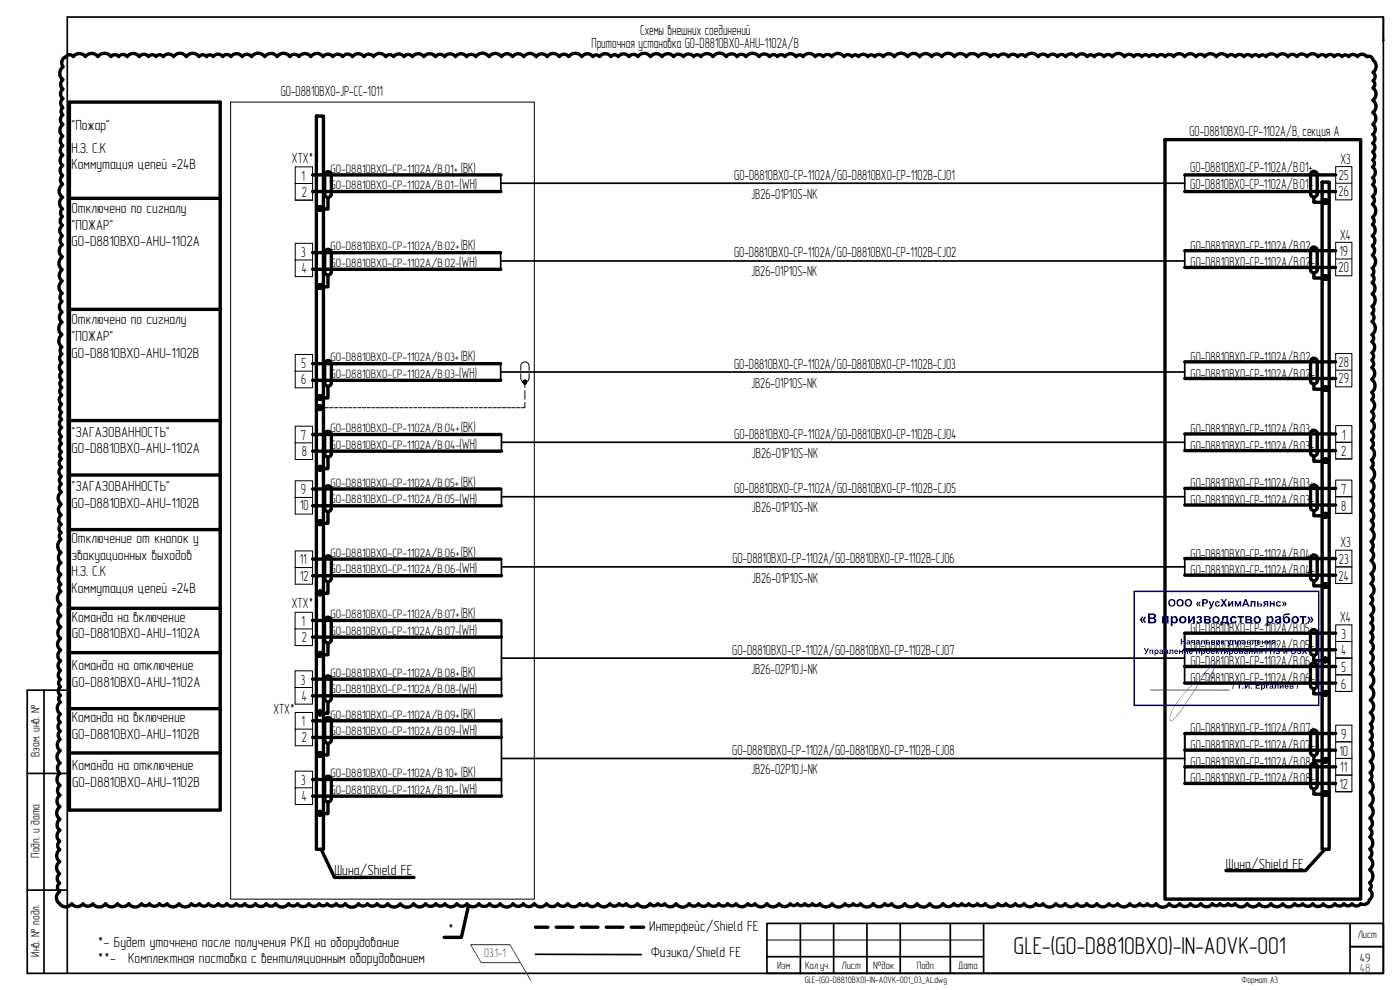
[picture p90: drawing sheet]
<svg xmlns="http://www.w3.org/2000/svg" width="420mm" height="297mm" viewBox="0 0 420 297" stroke-linecap="round" stroke-linejoin="round" font-family="sans-serif">
<defs><g id="words">
<text font-size="7.3" x="304.2" y="286.4">GLE-(G0-D8810BX0)-IN-AOVK-001</text>
<g font-size="4.4">
<text x="192.1" y="10.4">Схемы внешних соединений</text>
<text x="177.5" y="14.4">Приточная установка G0-D8810BX0-AHU-1102A/B</text>
<text x="84.3" y="28.9">G0-D8810BX0-JP-CC-1011</text>
<text x="21.6" y="39.1">&quot;Пожар&quot;</text>
<text x="357" y="40.8">G0-D8810BX0-CP-1102A/B, секция A</text>
<text x="21.5" y="45.8">Н.З. С.К</text>
<text x="21.5" y="50.8">Коммутация цепей =24В</text>
<text x="87.6" y="48.8">XTX*</text>
<text x="138.3" y="51.8">(BK)</text>
<text x="220.3" y="54">G0-D8810BX0-CP-1102A/G0-D8810BX0-CP-1102B-CJ01</text>
<text x="357.2" y="51.7">G0-D8810BX0-CP-1102A/B:01+</text>
<text x="401.8" y="54">25</text>
<text x="402.3" y="49.1">X3</text>
<text x="90.5" y="54.2">1</text>
<text x="90.6" y="59">2</text>
<text x="137.9" y="56.8">(WH)</text>
<text x="225.5" y="59.6">JB26-01P10S-NK</text>
<text x="357.2" y="56.7">G0-D8810BX0-CP-1102A/B:01-</text>
<text x="401.7" y="59">26</text>
<text x="21.5" y="64">Отключено по сигналу</text>
<text x="21.6" y="68.9">&quot;ПОЖАР&quot;</text>
<text x="402.2" y="71.9">X4</text>
<text x="21.5" y="73.9">G0-D8810BX0-AHU-1102A</text>
<text x="90.3" y="77.1">3</text>
<text x="138.3" y="75.1">(BK)</text>
<text x="220.3" y="77.2">G0-D8810BX0-CP-1102A/G0-D8810BX0-CP-1102B-CJ02</text>
<text x="357.3" y="75.2">G0-D8810BX0-CP-1102A/B:02+</text>
<text x="402" y="76.7">19</text>
<text x="90.6" y="81.9">4</text>
<text x="137.8" y="80.1">(WH)</text>
<text x="225.4" y="83">JB26-01P10S-NK</text>
<text x="357.3" y="80.2">G0-D8810BX0-CP-1102A/B:02-</text>
<text x="401.7" y="81.7">20</text>
<text x="21.5" y="97.3">Отключено по сигналу</text>
<text x="21.5" y="107.3">G0-D8810BX0-AHU-1102B</text>
<text x="21.6" y="102.3">&quot;ПОЖАР&quot;</text>
<text x="90.5" y="110.5">5</text>
<text x="137.8" y="113.4">(WH)</text>
<text x="138.3" y="108.4">(BK)</text>
<text x="220.3" y="110.6">G0-D8810BX0-CP-1102A/G0-D8810BX0-CP-1102B-CJ03</text>
<text x="357.3" y="108.6">G0-D8810BX0-CP-1102A/B:02+</text>
<text x="357.3" y="113.6">G0-D8810BX0-CP-1102A/B:02-</text>
<text x="401.7" y="110.1">28</text>
<text x="90.4" y="115.3">6</text>
<text x="225.4" y="116.3">JB26-01P10S-NK</text>
<text x="401.7" y="115">29</text>
<text x="21.6" y="131">&quot;ЗАГАЗОВАННОСТЬ&quot;</text>
<text x="90.3" y="132">7</text>
<text x="138.3" y="129.7">(BK)</text>
<text x="220.3" y="131.6">G0-D8810BX0-CP-1102A/G0-D8810BX0-CP-1102B-CJ04</text>
<text x="357.3" y="130.2">G0-D8810BX0-CP-1102A/B:03+</text>
<text x="402.8" y="131.9">1</text>
<text x="21.5" y="136">G0-D8810BX0-AHU-1102A</text>
<text x="90.6" y="136.8">8</text>
<text x="137.9" y="134.7">(WH)</text>
<text x="225.7" y="137.4">JB26-01P10S-NK</text>
<text x="357.3" y="135.2">G0-D8810BX0-CP-1102A/B:03-</text>
<text x="402.5" y="136.9">2</text>
<text x="21.6" y="147.4">&quot;ЗАГАЗОВАННОСТЬ&quot;</text>
<text x="90.3" y="148.3">9</text>
<text x="138.3" y="146">(BK)</text>
<text x="220.3" y="148">G0-D8810BX0-CP-1102A/G0-D8810BX0-CP-1102B-CJ05</text>
<text x="357.3" y="146.5">G0-D8810BX0-CP-1102A/B:03+</text>
<text x="402.5" y="148.2">7</text>
<text x="21.5" y="152.4">G0-D8810BX0-AHU-1102B</text>
<text x="90" y="153.1">10</text>
<text x="137.9" y="151.1">(WH)</text>
<text x="225.7" y="153.7">JB26-01P10S-NK</text>
<text x="357.3" y="151.5">G0-D8810BX0-CP-1102A/B:03-</text>
<text x="402.5" y="153.2">8</text>
<text x="21.5" y="162.8">Отключение от кнопок у</text>
<text x="21.5" y="167.9">эвакуационных выходов</text>
<text x="138.3" y="167.1">(BK)</text>
<text x="357.3" y="167.6">G0-D8810BX0-CP-1102A/B:04+</text>
<text x="402.3" y="164.2">X3</text>
<text x="21.5" y="172.9">Н.З. С.К</text>
<text x="90" y="169.4">11</text>
<text x="137.9" y="172.1">(WH)</text>
<text x="219.8" y="169.1">G0-D8810BX0-CP-1102A/G0-D8810BX0-CP-1102B-CJ06</text>
<text x="357.3" y="172.6">G0-D8810BX0-CP-1102A/B:04-</text>
<text x="401.8" y="169.3">23</text>
<text x="21.5" y="177.9">Коммутация цепей =24В</text>
<text x="90" y="174.2">12</text>
<text x="225.7" y="174.8">JB26-01P10S-NK</text>
<text x="401.7" y="174.3">24</text>
<text x="87.6" y="182.4">XTX*</text>
<text x="138.3" y="185.5">(BK)</text>
<text x="21.5" y="186.5">Команда на включение</text>
<text x="21.5" y="191.5">G0-D8810BX0-AHU-1102A</text>
<text x="90.5" y="187.8">1</text>
<text x="137.8" y="190.5">(WH)</text>
<text x="357.3" y="190">G0-D8810BX0-CP-1102A/B:05+</text>
<text x="402.2" y="186.6">X4</text>
<text x="402.6" y="191.7">3</text>
<text x="90.6" y="192.6">2</text>
<text x="219.8" y="196.5">G0-D8810BX0-CP-1102A/G0-D8810BX0-CP-1102B-CJ07</text>
<text x="357.3" y="195">G0-D8810BX0-CP-1102A/B:05-</text>
<text x="402.5" y="196.7">4</text>
<text x="21.6" y="201.1">Команда на отключение</text>
<text x="138.3" y="203.1">(BK)</text>
<text x="225.4" y="202.2">JB26-02P10J-NK</text>
<text x="357.3" y="200">G0-D8810BX0-CP-1102A/B:06+</text>
<text x="402.6" y="201.7">5</text>
<text x="21.6" y="206.1">G0-D8810BX0-AHU-1102A</text>
<text x="90.3" y="205.4">3</text>
<text x="137.8" y="208.1">(WH)</text>
<text x="357.3" y="205">G0-D8810BX0-CP-1102A/B:06-</text>
<text x="402.5" y="206.7">6</text>
<text x="82" y="214.3">XTX*</text>
<text x="90.6" y="210.2">4</text>
<text x="138.3" y="215.6">(BK)</text>
<text x="21.5" y="216.6">Команда на включение</text>
<text x="21.5" y="221.6">G0-D8810BX0-AHU-1102B</text>
<text x="90.5" y="217.9">1</text>
<text x="137.9" y="220.6">(WH)</text>
<text x="357.3" y="220.1">G0-D8810BX0-CP-1102A/B:07+</text>
<text x="402.5" y="221.8">9</text>
<text x="90.6" y="222.7">2</text>
<text x="219.8" y="226.6">G0-D8810BX0-CP-1102A/G0-D8810BX0-CP-1102B-CJ08</text>
<text x="357.3" y="225.1">G0-D8810BX0-CP-1102A/B:07-</text>
<text x="402" y="226.8">10</text>
<text x="21.6" y="231.1">Команда на отключение</text>
<text x="138.3" y="233.2">(BK)</text>
<text x="225.4" y="232.2">JB26-02P10J-NK</text>
<text x="357.3" y="230.1">G0-D8810BX0-CP-1102A/B:08+</text>
<text x="402.3" y="231.8">11</text>
<text x="21.6" y="236.2">G0-D8810BX0-AHU-1102B</text>
<text x="90.3" y="235.5">3</text>
<text x="137.9" y="238.2">(WH)</text>
<text x="357.3" y="235.1">G0-D8810BX0-CP-1102A/B:08-</text>
<text x="402" y="236.8">12</text>
<text x="90.6" y="240.3">4</text>
<text x="100.4" y="262.6">Шина/Shield FE</text>
<text x="367.9" y="260.6">Шина/Shield FE</text>
<text x="134.4" y="280.2">*</text>
<text x="194.9" y="279.3">Интерфейс/Shield FE</text>
<text x="29.3" y="284">*- Будет уточнено после получения РКД на оборудование</text>
<text x="195.3" y="287.1">Физика/Shield FE</text>
<text x="29.3" y="289">**-</text>
<text x="38.5" y="289">Комплектная поставка с вентиляционным оборудованием</text>
</g>
<g font-size="3.7">
<text x="99.2" y="51.8">G0-D8810BX0-CP-1102A/B:01+</text>
<text x="99.2" y="56.8">G0-D8810BX0-CP-1102A/B:01-</text>
<text x="99.2" y="75.1">G0-D8810BX0-CP-1102A/B:02+</text>
<text x="99.2" y="80.1">G0-D8810BX0-CP-1102A/B:02-</text>
<text x="99.2" y="108.4">G0-D8810BX0-CP-1102A/B:03+</text>
<text x="99.2" y="113.4">G0-D8810BX0-CP-1102A/B:03-</text>
<text x="99.2" y="129.7">G0-D8810BX0-CP-1102A/B:04+</text>
<text x="99.2" y="134.6">G0-D8810BX0-CP-1102A/B:04-</text>
<text x="99.2" y="146">G0-D8810BX0-CP-1102A/B:05+</text>
<text x="99.2" y="151">G0-D8810BX0-CP-1102A/B:05-</text>
<text x="99.2" y="167.1">G0-D8810BX0-CP-1102A/B:06+</text>
<text x="99.2" y="172">G0-D8810BX0-CP-1102A/B:06-</text>
<text x="99.2" y="185.5">G0-D8810BX0-CP-1102A/B:07+</text>
<text x="99.1" y="190.4">G0-D8810BX0-CP-1102A/B:07-</text>
<text x="99.2" y="203.1">G0-D8810BX0-CP-1102A/B:08+</text>
<text x="99.1" y="208.1">G0-D8810BX0-CP-1102A/B:08-</text>
<text x="99.2" y="215.6">G0-D8810BX0-CP-1102A/B:09+</text>
<text x="99.2" y="220.5">G0-D8810BX0-CP-1102A/B:09-</text>
<text x="11.8" y="227.1" transform="rotate(-90 11.8 227.1)">Взам. инв. №</text>
<text x="99.2" y="233.2">G0-D8810BX0-CP-1102A/B:10+</text>
<text x="99.2" y="238.2">G0-D8810BX0-CP-1102A/B:10-</text>
<text x="11.8" y="257.3" transform="rotate(-90 11.8 257.3)">Подп. и дата</text>
<text x="11.8" y="287.1" transform="rotate(-90 11.8 287.1)">Инв. № подл.</text>
<text x="408.1" y="288.6">49</text>
</g>
<g font-size="3.7" fill="#f00">
<text x="145.3" y="287.2">03.1-1</text>
<text x="408.1" y="291.7">48</text>
</g>
<g font-size="3.2">
<text x="407.5" y="281.5">Лист</text>
<text x="233.2" y="290.7">Изм.</text>
<text x="241.6" y="290.7">Кол.уч.</text>
<text x="252.6" y="290.7">Лист</text>
<text x="262.1" y="290.7">№док.</text>
<text x="275.1" y="290.7">Подп.</text>
<text x="287.6" y="290.7">Дата</text>
</g>
<g font-size="2.8">
<text x="241.5" y="294.9">GLE-(G0-D8810BX0)-IN-AOVK-001_03_AL.dwg</text>
<text x="372.6" y="294.9">Формат А3</text>
</g>
</g></defs>
<path d="M415.2 5.1v7M13.2 207.1v84.9M20.2 207.1h-12v84.9h407v-286.9h-395v286.9M8.2 232.1h12M8.2 267.1h12" fill="none" stroke="#000" stroke-width=".51"/>
<circle cx="415.2" cy="12.1" r=".22" fill="#000" stroke="#000" stroke-width=".3"/>
<g fill="none" stroke="#000" stroke-width=".51">
<path d="M150.3 55h205.3M150.3 52.5v5M355.6 52.5v5M150.2 75.8l.1 5M150.2 78.3h205.3M355.6 75.2v5M150.2 109.1l.1 5M150.2 111.6h205.3M355.6 108.6v5M150.5 132.7h205.1M150.5 130.4v5M355.6 130.2v5"/>
<path d="M150.5 146.7v5.1M150.5 149h205.1M355.6 146.5v5M150.5 167.8v5M150.5 170.1h205.1M355.6 167.6v5M150.5 186.2v22.6M150.5 197.5h205M355.5 190v15M150.5 215.6v23.3M150.5 227.6h205.1M355.6 220.1v15"/>
<path d="M160.7 286.3l31.7 .1"/>
</g>
<g fill="none" stroke="#000" stroke-width="1">
<path d="M93.8 52.5h56.5M93.8 57.5h56.5M97.5 57.8v.8l.2 .4M97.5 53.3v.7M97.5 54.4v.8M97.5 55.6v.7M97.5 56.7v.7M97.7 51.8l-.2 .3v.8M98.1 59.2h.7M98.1 51.6h.7M99.1 51.8l.3 1.1M99.4 57.8l-.3 1.2"/>
<path d="M99.4 53.3v.7M99.4 54.4v.8M99.4 55.6v.7M99.4 56.7v.7M355.6 52.5h45.3M355.6 57.5h45.3M393.3 57.7v.6l.4 .6M393.3 53.2v.8M393.3 54.3v.8M393.3 55.4v.8M393.3 56.6v.7M393.6 51.7l-.3 1.1"/>
<path d="M394 59.1h.7M394 51.5h.7M395 51.7l.3 .4v.7M395.3 57.7v.8l-.3 .4M395.3 53.2v.8M395.3 54.3v.8M395.3 55.4v.8M395.3 56.6v.7M93.8 75.8h56.4M97.5 76.6v.8M97.5 77.8v.7M97.5 78.9v.7"/>
<path d="M97.5 80v.8M97.7 75.1l-.2 .4v.7M98.1 74.9h.7M99.1 75.1l.3 1.1M99.4 76.6v.8M99.4 77.8v.7M99.4 78.9v.7M99.4 80v.8M355.6 75.2h45.3M393.3 76v.7M393.3 77.1v.7M393.3 78.2v.8"/>
<path d="M393.3 79.3v.8M393.6 74.4l-.3 .6v.6M394 74.2h.7M395 74.4l.3 .4v.8M395.3 76v.7M395.3 77.1v.7M395.3 78.2v.8M395.3 79.3v.8M93.8 80.8h56.5M97.5 81.1v.8l.2 .4M98.1 82.5h.7M99.4 81.1l-.3 1.2"/>
<path d="M355.6 80.2h45.3M393.3 80.5v.6l.4 .5M394 81.8h.7M395.3 80.5v.8l-.3 .3M93.8 114.1h56.5M93.8 109.1h56.4M97.5 114.5v.8l.2 .3M97.5 110v.7M97.5 111.1v.7M97.5 112.2v.8M97.5 113.3v.8M97.7 108.4l-.2 .4v.8"/>
<path d="M98.1 115.8h.7M98.1 108.2h.7M99.1 108.4l.3 1.2M99.4 114.5l-.3 1.1M99.4 110v.7M99.4 111.1v.7M99.4 112.2v.8M99.4 113.3v.8M355.6 108.6h45.3M355.6 113.6h45.3M393.3 113.8v.6l.4 .6M393.3 109.3v.8"/>
<path d="M393.3 110.4v.8M393.3 111.5v.8M393.3 112.7v.7M393.6 107.8l-.3 1.1M394 115.2h.7M394 107.6h.7M395 107.8l.3 .3v.8M395.3 113.8v.8l-.3 .4M395.3 109.3v.8M395.3 110.4v.8M395.3 111.5v.8M395.3 112.7v.7"/>
<path d="M93.8 135.4h56.7M93.8 130.4h56.5M97.5 135.7v.8l.2 .3M97.5 131.2v.7M97.5 132.3v.8M97.5 133.5v.7M97.5 134.6v.7M97.7 129.7l-.2 .3v.8M98.1 137.1h.7M98.1 129.5h.7M99.1 129.7l.3 1.1M99.4 135.7l-.3 1.1"/>
<path d="M99.4 131.2v.7M99.4 132.3v.8M99.4 133.5v.7M99.4 134.6v.7M355.6 130.2h45.3M355.6 135.2h45.3M393.3 135.4v.6l.4 .6M393.3 130.9v.8M393.3 132.1v.7M393.3 133.2v.7M393.3 134.3v.7M393.6 129.4l-.3 1.1"/>
<path d="M394 136.8h.7M394 129.2h.7M395 129.4l.3 .3v.8M395.3 135.4v.8l-.3 .4M395.3 130.9v.8M395.3 132.1v.7M395.3 133.2v.7M395.3 134.3v.7M93.8 151.8h56.7M93.8 146.7h56.5M97.5 152v.9l.2 .3M97.5 147.6v.7"/>
<path d="M97.5 148.7v.7M97.5 149.8v.8M97.5 150.9v.8M97.7 146l-.2 .4v.8M98.1 153.4h.7M98.1 145.8h.7M99.1 146l.3 1.2M99.4 152l-.3 1.2M99.4 147.6v.7M99.4 148.7v.7M99.4 149.8v.8M99.4 150.9v.8"/>
<path d="M355.6 146.5h45.3M355.6 151.5h45.3M393.3 151.8v.6l.4 .5M393.3 147.3v.7M393.3 148.4v.8M393.3 149.5v.8M393.3 150.7v.7M393.6 145.7l-.3 .6v.6M394 153.1h.7M394 145.6h.7M395 145.7l.3 .4v.8M395.3 151.8v.8l-.3 .3"/>
<path d="M395.3 147.3v.7M395.3 148.4v.8M395.3 149.5v.8M395.3 150.7v.7M93.8 172.7h56.7M93.8 167.8h56.5M97.5 173.1v.8l.2 .4M97.5 168.6v.8M97.5 169.7v.8M97.5 170.8v.8M97.5 172v.7M97.7 167.1l-.2 .3v.8"/>
<path d="M98.1 174.4h.7M98.1 166.9h.7M99.1 167.1l.3 1.1M99.4 173.1l-.3 1.2M99.4 168.6v.8M99.4 169.7v.8M99.4 170.8v.8M99.4 172v.7M355.6 167.6h45.3M355.6 172.6h45.3M393.3 172.8v.6l.4 .6M393.3 168.3v.8"/>
<path d="M393.3 169.4v.8M393.3 170.6v.7M393.3 171.7v.8M393.6 166.8l-.3 .5v.7M394 174.2h.7M394 166.6h.7M395 166.8l.3 .4v.8M395.3 172.8v.8l-.3 .4M395.3 168.3v.8M395.3 169.4v.8M395.3 170.6v.7M395.3 171.7v.8"/>
<path d="M93.8 191.2h56.7M93.8 186.2h56.5M97.4 191.5v.6l.3 .6M97.4 187v.8M97.4 188.2v.7M97.4 189.3v.7M97.4 190.4v.7M97.7 185.5l-.3 1.1M98 192.9h.8M98 185.3h.8M99.1 185.5l.3 .3v.8M99.4 191.5v.8l-.3 .4"/>
<path d="M99.4 187v.8M99.4 188.2v.7M99.4 189.3v.7M99.4 190.4v.7M355.5 190h45.4M355.5 195h45.4M355.5 200h45.4M393.3 195.2l.3 1.2M393.3 190.7v.8M393.3 191.8v.8M393.3 193v.7M393.3 194.1v.7"/>
<path d="M393.6 189.2l-.3 1.2M393.6 199.2l-.3 1.1M393.9 196.6h.8M393.9 189h.7M393.9 199h.7M395 189.2l.3 1.2M395 199.2l.3 1.1M395.3 195.2l-.3 1.2M395.3 190.7v.8M395.3 191.8v.8M395.3 193v.7M395.3 194.1v.7"/>
<path d="M93.8 208.8h56.7M93.8 203.8h56.5M93.8 216.3h56.5M97.4 209.1v.6l.3 .6M97.4 204.6v.7M97.4 205.7v.8M97.4 206.9v.7M97.4 208v.7M97.5 217.1v.7M97.5 218.2v.8M97.5 219.4v.7M97.7 203.1l-.3 .5v.6"/>
<path d="M97.7 215.5l-.2 .4v.8M98 210.5h.8M98 202.9h.8M98.1 215.4h.7M99.1 203.1l.3 .3v.8M99.1 215.5l.3 1.2M99.4 209.1v.8l-.3 .4M99.4 204.6v.7M99.4 205.7v.8M99.4 206.9v.7M99.4 208v.7M99.4 217.1v.7"/>
<path d="M99.4 218.2v.8M99.4 219.4v.7M355.5 205h45.4M393.3 205.2l.3 1.2M393.3 200.7v.8M393.3 201.8v.8M393.3 203v.7M393.3 204.1v.7M393.6 219.3l-.3 1.1M393.9 206.6h.8M394 219.1h.7M395 219.3l.3 .3v.8"/>
<path d="M395.3 205.2l-.3 1.2M395.3 200.7v.8M395.3 201.8v.8M395.3 203v.7M395.3 204.1v.7M93.8 221.3h56.7M93.8 238.9h56.7M93.8 233.9h56.5M97.5 221.6v.8l.2 .3M97.5 239.2v.8l.2 .4M97.5 220.5v.7M97.5 234.7v.7"/>
<path d="M97.5 235.8v.8M97.5 236.9v.8M97.5 238.1v.7M97.7 233.2l-.2 .3v.8M98.1 223h.7M98.1 232.9h.7M99.1 233.2l.3 1.1M99.4 221.6l-.3 1.1M99.4 239.2l-.3 1.2M99.4 220.5v.7M99.4 234.7v.7M99.4 235.8v.8"/>
<path d="M99.4 236.9v.8M99.4 238.1v.7M355.6 220.1h45.3M355.6 225.1h45.3M355.6 230.1h45.3M355.6 235.1h45.3M393.3 225.3v.6l.4 .6M393.3 235.3v.6l.4 .6M393.3 220.8v.8M393.3 221.9v.8M393.3 223v.8M393.3 224.2v.7"/>
<path d="M393.3 230.8v.7M393.3 231.9v.8M393.3 233v.8M393.3 234.2v.7M393.6 229.3l-.3 1.1M394 236.7h.7M394 229.1h.7M394.7 226.6l-.7 .1M395 229.3l.3 .3v.8M395.3 225.3v.8l-.3 .4M395.3 235.3v.8l-.3 .4M395.3 220.8v.8"/>
<path d="M395.3 221.9v.8M395.3 223v.8M395.3 224.2v.7M395.3 230.8v.7M395.3 231.9v.8M395.3 233v.8M395.3 234.2v.7M98.1 240.6h.7"/>
</g>
<g fill="none" stroke="#000" stroke-width=".3">
<path d="M400.9 50h4.8v10h-4.8zM400.9 55h4.8M400.9 72.7h4.8v10h-4.8zM400.9 77.7h4.8M400.9 106.1h4.8v10h-4.8zM400.9 111.1h4.8M400.9 127.7h4.8v10h-4.8zM400.9 132.7h4.8M400.9 144h4.8v10h-4.8zM400.9 149h4.8M400.9 165.1h4.8v10h-4.8zM400.9 170.1h4.8"/>
<path d="M400.9 187.5h4.8v20h-4.8v-10h4.8h-4.8zM400.9 192.5h4.8M400.9 217.6h4.8v20h-4.8v-10h4.8h-4.8zM400.9 202.5h4.8M400.9 222.6h4.8M400.9 232.6h4.8"/>
</g>
<!-- layer: 0 -->
<g fill="none" stroke="#000" stroke-width="1">
<path d="M19.2 17.4l.7-.4a1.28 1.28 0 0 1 2.1 0 2.2 2.2 0 0 1 3.6 0 2.31 2.31 0 0 1 3.8 0 2.41 2.41 0 0 1 3.9 0 1.4 1.4 0 0 1 2.3 0 1.53 1.53 0 0 1 2.5 0 2.19 2.19 0 0 1 3.7 0 1.72 1.72 0 0 1 2.8 0 1.36 1.36 0 0 1 2.2 0 1.32 1.32 0 0 1 2.2 0 1.85 1.85 0 0 1 3.1 0 2.33 2.33 0 0 1 3.8 0 2.29 2.29 0 0 1 3.8 0 1.32 1.32 0 0 1 2.2 0 1.25 1.25 0 0 1 2.1 0 1.7 1.7 0 0 1 2.8 0 1.5 1.5 0 0 1 2.5 0 2.06 2.06 0 0 1 3.4 0 1.72 1.72 0 0 1 2.8 0 2.4 2.4 0 0 1 4 0 2.27 2.27 0 0 1 3.7 0 2.29 2.29 0 0 1 3.8 0 1.63 1.63 0 0 1 2.7 0 2.16 2.16 0 0 1 3.6 0 2.23 2.23 0 0 1 3.6 0 1.78 1.78 0 0 1 3 0 1.82 1.82 0 0 1 2.9 0 1.82 1.82 0 0 1 3 0 2.1 2.1 0 0 1 3.4 0 1.74 1.74 0 0 1 2.9 0 2.23 2.23 0 0 1 3.7 0 1.38 1.38 0 0 1 2.3 0 1.93 1.93 0 0 1 3.1 0 1.53 1.53 0 0 1 2.6 0 2.1 2.1 0 0 1 3.4 0 2.14 2.14 0 0 1 3.5 0 1.67 1.67 0 0 1 2.7 0 1.99 1.99 0 0 1 3.3 0 2.02 2.02 0 0 1 3.3 0 1.67 1.67 0 0 1 2.8 0 2.4 2.4 0 0 1 4 0 2.27 2.27 0 0 1 3.7 0 2.02 2.02 0 0 1 3.3 0 2.02 2.02 0 0 1 3.4 0 2.27 2.27 0 0 1 3.7 0 2.03 2.03 0 0 1 3.3 0 2.19 2.19 0 0 1 3.7 0 1.76 1.76 0 0 1 2.8 0 2.41 2.41 0 0 1 3.9 0 2.03 2.03 0 0 1 3.3 0 1.21 1.21 0 0 1 2.1 0 2.06 2.06 0 0 1 3.3 0 1.32 1.32 0 0 1 2.2 0 1.95 1.95 0 0 1 3.3 0 1.65 1.65 0 0 1 2.6 0 2.29 2.29 0 0 1 3.8 0 2.1 2.1 0 0 1 3.5 0 2.14 2.14 0 0 1 3.4 0 1.82 1.82 0 0 1 3 0 1.85 1.85 0 0 1 3.1 0 1.32 1.32 0 0 1 2.2 0 2.2 2.2 0 0 1 3.6 0 2.4 2.4 0 0 1 3.9 0 1.99 1.99 0 0 1 3.3 0 1.6 1.6 0 0 1 2.7 0 2.46 2.46 0 0 1 3.9 0 1.89 1.89 0 0 1 3.1 0 1.42 1.42 0 0 1 2.4 0 1.36 1.36 0 0 1 2.2 0 2.06 2.06 0 0 1 3.4 0 1.25 1.25 0 0 1 2.1 0 2.23 2.23 0 0 1 3.7 0 1.42 1.42 0 0 1 2.4 0 1.57 1.57 0 0 1 2.5 0 2.23 2.23 0 0 1 3.7 0 1.38 1.38 0 0 1 2.4 0 1.21 1.21 0 0 1 2 0 1.67 1.67 0 0 1 2.7 0 1.25 1.25 0 0 1 2.1 0 1.57 1.57 0 0 1 2.6 0 1.98 1.98 0 0 1 3.3 0 2.4 2.4 0 0 1 4 0 2.19 2.19 0 0 1 3.6 0 2.16 2.16 0 0 1 3.6 0 1.89 1.89 0 0 1 3.1 0 2.29 2.29 0 0 1 3.8 0 2.12 2.12 0 0 1 3.5 0 2.24 2.24 0 0 1 3.6 0 2.16 2.16 0 0 1 3.6 0 1.46 1.46 0 0 1 2.4 0 1.85 1.85 0 0 1 3 0 1.67 1.67 0 0 1 2.8 0 1.44 1.44 0 0 1 2.3 0 2.33 2.33 0 0 1 3.9 0 1.78 1.78 0 0 1 2.9 0 1.7 1.7 0 0 1 2.8 0 1.55 1.55 0 0 1 2.5 0 1.95 1.95 0 0 1 3.2 0 1.95 1.95 0 0 1 3.3 0 1.33 1.33 0 0 1 2.1 0 1.78 1.78 0 0 1 2.9 0 1.5 1.5 0 0 1 2.5 0 2.23 2.23 0 0 1 3.7 0 1.67 1.67 0 0 1 2.7 0 1.5 1.5 0 0 1 2.5 0 1.32 1.32 0 0 1 2.2 0 1.42 1.42 0 0 1 2.4 0 1.46 1.46 0 0 1 2.4 0 1.53 1.53 0 0 1 2.5 0 2.02 2.02 0 0 1 3.4 0 2.02 2.02 0 0 1 3.3 0 1.61 1.61 0 0 1 2.6 0 2.14 2.14 0 0 1 3.5 0 2.02 2.02 0 0 1 3.3 0 1.46 1.46 0 0 1 2.5 0 1.53 1.53 0 0 1 2.5 0 1.42 1.42 0 0 1 2.4 0 1.32 1.32 0 0 1 2.2 0 1.25 1.25 0 0 1 2 0 2.03 2.03 0 0 1 3.3 0 2.03 2.03 0 0 1 3.3 0 1.6 1.6 0 0 1 2.7 0 1.81 1.81 0 0 1 3 0 2.02 2.02 0 0 1 3.4 0 1.42 1.42 0 0 1 2.3 0 1.55 1.55 0 0 1 2.5 0 1.44 1.44 0 0 1 2.4 0 1.17 1.17 0 0 1 1.9 0 1.61 1.61 0 0 1 2.7 0 1.72 1.72 0 0 1 2.8 0 1.3 1.3 0 0 1 1.9 1 2.26 2.26 0 0 1-.1 3.7 1.53 1.53 0 0 1 0 2.5 1.33 1.33 0 0 1 0 2.2 2.26 2.26 0 0 1 0 3.7 2.23 2.23 0 0 1 0 3.7 2.12 2.12 0 0 1 0 3.5 1.87 1.87 0 0 1-.1 3 1.61 1.61 0 0 1 0 2.7 1.61 1.61 0 0 1 0 2.6 1.46 1.46 0 0 1 0 2.4 1.27 1.27 0 0 1 0 2.1 1.95 1.95 0 0 1 0 3.2 1.29 1.29 0 0 1 0 2.1 2.18 2.18 0 0 1 0 3.6 1.41 1.41 0 0 1 0 2.3 2.41 2.41 0 0 1 0 3.9 1.33 1.33 0 0 1 0 2.2 2.04 2.04 0 0 1-.1 3.3 1.85 1.85 0 0 1 0 3.1 1.72 1.72 0 0 1 0 2.8 2.35 2.35 0 0 1 0 3.9 1.25 1.25 0 0 1 0 2 1.4 1.4 0 0 1 0 2.3 2.02 2.02 0 0 1 0 3.4 2.3 2.3 0 0 1-.1 3.7 1.33 1.33 0 0 1 0 2.2 1.5 1.5 0 0 1 0 2.4 2.39 2.39 0 0 1 0 3.9 1.29 1.29 0 0 1 0 2.2 2.03 2.03 0 0 1 0 3.3 1.33 1.33 0 0 1 0 2.1 1.39 1.39 0 0 1-.1 2.3 2.16 2.16 0 0 1 0 3.5 2.37 2.37 0 0 1 0 3.9 1.35 1.35 0 0 1 0 2.2 2.16 2.16 0 0 1 0 3.6 1.63 1.63 0 0 1 0 2.7 2.07 2.07 0 0 1 0 3.3 1.56 1.56 0 0 1 0 2.6 1.44 1.44 0 0 1 0 2.3 2.24 2.24 0 0 1 0 3.6 1.43 1.43 0 0 1-.1 2.3 2.37 2.37 0 0 1 0 3.9 2.07 2.07 0 0 1 0 3.4 1.62 1.62 0 0 1 0 2.6 1.82 1.82 0 0 1 0 3 1.85 1.85 0 0 1 0 3 1.61 1.61 0 0 1 0 2.7 2.22 2.22 0 0 1-.1 3.6 1.61 1.61 0 0 1 0 2.6 1.85 1.85 0 0 1 0 3.1 2.43 2.43 0 0 1 0 4 1.82 1.82 0 0 1 0 2.9 2.27 2.27 0 0 1 0 3.7 1.43 1.43 0 0 1 0 2.3 2.08 2.08 0 0 1 0 3.5 1.44 1.44 0 0 1 0 2.3 1.77 1.77 0 0 1-.1 2.9 1.63 1.63 0 0 1 0 2.7 1.99 1.99 0 0 1 0 3.3 1.93 1.93 0 0 1 0 3.1 2 2 0 0 1 0 3.3 2.37 2.37 0 0 1 0 3.9 2.39 2.39 0 0 1-.1 3.9 2.25 2.25 0 0 1 0 3.8 2.06 2.06 0 0 1 0 3.4 1.37 1.37 0 0 1 0 2.3 1.45 1.45 0 0 1 0 2.4 1.63 1.63 0 0 1 0 2.7 2.35 2.35 0 0 1 0 3.9 2.09 2.09 0 0 1-.1 3.3 1.36 1.36 0 0 1 0 2.3 2.27 2.27 0 0 1 0 3.7 2.36 2.36 0 0 1 0 3.9 2.29 2.29 0 0 1 0 3.8 1.9 1.9 0 0 1 0 3 1.64 1.64 0 0 1 0 2.6 2.2 2.2 0 0 1 0 3.6 1.57 1.57 0 0 1 0 2.6 2.18 2.18 0 0 1-.1 3.6 2.46 2.46 0 0 1 0 4 1.23 1.23 0 0 1 0 2 1.87 1.87 0 0 1 0 3 1.72 1.72 0 0 1-2.6 1.2 1.56 1.56 0 0 1-2.6 0 1.45 1.45 0 0 1-2.5 0 1.63 1.63 0 0 1-2.7 0 2.08 2.08 0 0 1-3.5 0 1.91 1.91 0 0 1-3.1 0 1.81 1.81 0 0 1-3.1 0 1.46 1.46 0 0 1-2.4 0 2.15 2.15 0 0 1-3.6 0 2.12 2.12 0 0 1-3.5 0 2.12 2.12 0 0 1-3.5 0 2.15 2.15 0 0 1-3.6 0 2.19 2.19 0 0 1-3.6 0 1.29 1.29 0 0 1-2.1 0 1.5 1.5 0 0 1-2.5 0 1.36 1.36 0 0 1-2.2 0 2.12 2.12 0 0 1-3.6 0 1.89 1.89 0 0 1-3 0 1.95 1.95 0 0 1-3.3 0 1.87 1.87 0 0 1-3.1 0 2.36 2.36 0 0 1-3.9 0 1.56 1.56 0 0 1-2.7 0 1.42 1.42 0 0 1-2.3 0 1.74 1.74 0 0 1-2.9 0 2.23 2.23 0 0 1-3.7 0 1.56 1.56 0 0 1-2.6 0 2.15 2.15 0 0 1-3.6 0 1.85 1.85 0 0 1-3.1 0 1.77 1.77 0 0 1-2.9 0 2.08 2.08 0 0 1-3.5 0 1.7 1.7 0 0 1-2.8 0 2.33 2.33 0 0 1-3.9 0 1.29 1.29 0 0 1-2.1 0 2.16 2.16 0 0 1-3.6 0 1.56 1.56 0 0 1-2.6 0 1.7 1.7 0 0 1-2.8 0 1.42 1.42 0 0 1-2.4 0 2.29 2.29 0 0 1-3.8 0 1.42 1.42 0 0 1-2.4 0 1.53 1.53 0 0 1-2.5 0 1.24 1.24 0 0 1-2.1 0 1.46 1.46 0 0 1-2.4 0 1.94 1.94 0 0 1-3.3 0 2.4 2.4 0 0 1-4 0 2.29 2.29 0 0 1-3.8 0 2.19 2.19 0 0 1-3.6 0 2.4 2.4 0 0 1-4 0 1.25 1.25 0 0 1-2.1 0 2.04 2.04 0 0 1-3.4 0 2.29 2.29 0 0 1-3.8 0 1.32 1.32 0 0 1-2.2 0 1.49 1.49 0 0 1-2.5 0 2.33 2.33 0 0 1-3.9 0 2.23 2.23 0 0 1-3.7 0 1.32 1.32 0 0 1-2.2 0 1.38 1.38 0 0 1-2.3 0 1.32 1.32 0 0 1-2.2 0 1.28 1.28 0 0 1-2.1 0 2.02 2.02 0 0 1-3.4 0 2.19 2.19 0 0 1-3.6 0 2.15 2.15 0 0 1-3.6 0 1.28 1.28 0 0 1-2.2 0 2.12 2.12 0 0 1-3.5 0 1.49 1.49 0 0 1-2.5 0 1.63 1.63 0 0 1-2.7 0 1.85 1.85 0 0 1-3.1 0 1.81 1.81 0 0 1-3 0 1.66 1.66 0 0 1-2.8 0 2.36 2.36 0 0 1-3.9 0 2.04 2.04 0 0 1-3.4 0 1.21 1.21 0 0 1-2.1 0 1.38 1.38 0 0 1-2.3 0 2.29 2.29 0 0 1-3.8 0 2.06 2.06 0 0 1-3.4 0 1.29 1.29 0 0 1-2.1 0 1.62 1.62 0 0 1-2.8 0 2.19 2.19 0 0 1-3.6 0 1.94 1.94 0 0 1-3.3 0 1.32 1.32 0 0 1-2.2 0 2.16 2.16 0 0 1-3.5 0 1.81 1.81 0 0 1-3 0 2.02 2.02 0 0 1-3.4 0 2.23 2.23 0 0 1-3.6 0 1.98 1.98 0 0 1-3.3 0 1.89 1.89 0 0 1-3.1 0 2.33 2.33 0 0 1-3.9 0 1.91 1.91 0 0 1-3.2 0 1.95 1.95 0 0 1-3.2 0 2.16 2.16 0 0 1-3.5 0 1.85 1.85 0 0 1-3.1 0 2.15 2.15 0 0 1-3.6 0 1.63 1.63 0 0 1-2.7 0 1.89 1.89 0 0 1-3.1 0 2.15 2.15 0 0 1-3.6 0 2.4 2.4 0 0 1-4 0 2.29 2.29 0 0 1-3.8 0 1.91 1.91 0 0 1-3.1 0 1.74 1.74 0 0 1-2.9 0 1.6 1.6 0 0 1-2.7 0 2.4 2.4 0 0 1-4 0 1.67 1.67 0 0 1-2.7 0 1.63 1.63 0 0 1-2.7 0 1.46 1.46 0 0 1-2.4 0 1.89 1.89 0 0 1-3.1 0 2.02 2.02 0 0 1-3.4 0 1.63 1.63 0 0 1-2.7 0 2.37 2.37 0 0 1-3.9 0 1.7 1.7 0 0 1-2.8 0 1.91 1.91 0 0 1-3.2 0 1.99 1.99 0 0 1-3.3 0 1.53 1.53 0 0 1-2.5 0 1.7 1.7 0 0 1-2.8 0 1.57 1.57 0 0 1-2.6 0 1.78 1.78 0 0 1-2.9 0 1.62 1.62 0 0 1-2.8 0 1.42 1.42 0 0 1-2.4 0 2.27 2.27 0 0 1-3.7 0 2.15 2.15 0 0 1-3.6 0 1.35 1.35 0 0 1-2.3 0 1.77 1.77 0 0 1-2.9 0 1.46 1.46 0 0 1-2.4 0 2.29 2.29 0 0 1-3.8 0 2.06 2.06 0 0 1-3.4 0 2.15 2.15 0 0 1-3.6 0 2.29 2.29 0 0 1-3.8 0 1.78 1.78 0 0 1-3 0 2.06 2.06 0 0 1-3.4 0 2.36 2.36 0 0 1-3.9-.2 2.21 2.21 0 0 1 .3-3.4 1.55 1.55 0 0 1 0-2.5 1.76 1.76 0 0 1 0-2.8 2.22 2.22 0 0 1 0-3.7 2.2 2.2 0 0 1 0-3.6 1.55 1.55 0 0 1 0-2.5 2 2 0 0 1 .1-3.3 2.03 2.03 0 0 1 0-3.3 2.31 2.31 0 0 1 0-3.8 2.11 2.11 0 0 1 0-3.4 1.78 1.78 0 0 1 0-2.9 2.24 2.24 0 0 1 0-3.7 1.86 1.86 0 0 1 .1-3.1 2.23 2.23 0 0 1 0-3.7 2.1 2.1 0 0 1 0-3.4 1.48 1.48 0 0 1 0-2.4 1.61 1.61 0 0 1 0-2.7 1.5 1.5 0 0 1 0-2.4 2.2 2.2 0 0 1 0-3.6 1.24 1.24 0 0 1 .1-2.1 1.57 1.57 0 0 1 0-2.5 1.38 1.38 0 0 1 0-2.2 1.65 1.65 0 0 1 0-2.7 1.81 1.81 0 0 1 0-2.9 1.95 1.95 0 0 1 0-3.2 2.12 2.12 0 0 1 0-3.6 2.09 2.09 0 0 1 0-3.3 2.06 2.06 0 0 1 0-3.4 2.12 2.12 0 0 1 0-3.4 2.39 2.39 0 0 1 .1-4 1.28 1.28 0 0 1 0-2.1 1.74 1.74 0 0 1 0-2.9 2.19 2.19 0 0 1 0-3.5 1.85 1.85 0 0 1 0-3.1 2.46 2.46 0 0 1 0-4 1.24 1.24 0 0 1 .1-2 1.49 1.49 0 0 1 0-2.5 1.72 1.72 0 0 1 0-2.8 1.95 1.95 0 0 1 0-3.2 2.26 2.26 0 0 1 0-3.7 1.42 1.42 0 0 1 0-2.4 1.4 1.4 0 0 1 0-2.3 1.65 1.65 0 0 1 .1-2.7 1.49 1.49 0 0 1 0-2.5 1.29 1.29 0 0 1 0-2.1 1.55 1.55 0 0 1 0-2.5 1.25 1.25 0 0 1 0-2.1 1.66 1.66 0 0 1 0-2.7 1.5 1.5 0 0 1 0-2.5 1.25 1.25 0 0 1 0-2 1.5 1.5 0 0 1 0-2.5 1.65 1.65 0 0 1 0-2.7 1.38 1.38 0 0 1 0-2.4 1.36 1.36 0 0 1 0-2.2 1.48 1.48 0 0 1 0-2.4 1.73 1.73 0 0 1 .1-2.8 1.57 1.57 0 0 1 0-2.6 1.25 1.25 0 0 1 0-2.1 2.33 2.33 0 0 1 0-3.7 2.3 2.3 0 0 1 0-3.7 1.85 1.85 0 0 1 0-3.1 1.97 1.97 0 0 1 0-3.1 1.48 1.48 0 0 1 .1-2.5 2.23 2.23 0 0 1 0-3.7 2.06 2.06 0 0 1 0-3.4 2.36 2.36 0 0 1 0-3.8 2.24 2.24 0 0 1 0-3.7 1.69 1.69 0 0 1 0-2.7 1.86 1.86 0 0 1 .1-3.1 1.65 1.65 0 0 1 0-2.6 1.4 1.4 0 0 1 0-2.3 2.11 2.11 0 0 1 0-3.5 2.36 2.36 0 0 1 0-3.9 1.61 1.61 0 0 1 0-2.7 1.83 1.83 0 0 1 0-3 1.89 1.89 0 0 1 0-3 1.74 1.74 0 0 1 0-2.9 1.8 1.8 0 0 1 0-2.9 2.13 2.13 0 0 1 .1-3.4 1.78 1.78 0 0 1 0-3 1.33 1.33 0 0 1 0-2.1 1.66 1.66 0 0 1 0-2.7 1.7 1.7 0 0 1 0-2.9 1.76 1.76 0 0 1 0-2.8 2.36 2.36 0 0 1 .1-3.8 1.95 1.95 0 0 1 .2-2.7zM95 34.8h2.1v220h-2.1zM20.8 59.5h45.3M98.4 59.3v3.4h-2.4M349.6 41.9h58.7v227.9h-58.7zM394.3 59.1v1.6h3.4M396.8 54.6h2.1v200.2h-2.1zM20.8 92.8h45.3M98.4 82.5v3.5h-2.4M394.3 81.9v1.5h3.4M98.4 115.9v3.5h-2.4M394.3 115.2v1.6h3.4"/>
<path d="M98.4 137.1v3.5h-2.4M394.3 136.8v1.6h3.4M20.8 142.5h45.3M20.8 158.9h45.3M98.4 153.5v3.5h-2.4M394.3 153.2v1.6h3.4M98.4 174.5v3.5h-2.4M394.3 174.3v1.5h3.4M20.8 182.5h45.3M20.8 195.8h45.3M98.4 192.9v3.6h-2.5M394.3 196.7v1.5h3.4"/>
<path d="M20.8 212.6h45.3M98.4 210.6v3.4h-2.5M394.3 206.7v1.5h3.4M20.8 225.9h45.3M98.4 223v3.5h-2.4M394.3 226.7v1.6h3.4M394.3 236.7v1.6h3.4M20.8 243.1h45.3M96.4 254.8l4 8.5h23.8M98.4 240.6v3.5h-2.4M397.6 254.8l-5.8 6.4h-23.9M140.6 271.8l-2.1 9.4h-5.2"/>
</g>
<g fill="#000" stroke="#000" stroke-width=".3">
<path d="M95.8 63.4h.5zM95.9 61.8h.3zM95.3 85.6h1.6zM95.8 85.1h.6zM95.8 86.7h.5zM95.9 85.1h.3zM95.9 118.4h.3zM95.7 121.6h.6zM95.8 139.7h.6zM95.8 123.2h.4zM95.8 120.1h.5zM95.8 121.5h.3z"/>
<path d="M95.9 139.6h.3zM95.3 156.5h1.6zM95.8 156.1h.6zM95.8 141.3h.5zM95.8 157.7h.5zM95.9 156h.3zM95.3 177.6h1.6zM95.8 177.1h.6zM95.8 178.7h.5zM95.9 177.1h.3zM95.3 196h1.5zM95.4 196.9h1.2z"/>
<path d="M95.4 195.7h1.2zM95.8 197.1h.3zM95.8 197.1h.4zM95.9 195.4h.2zM95.3 213.6h1.5zM95.8 214.7h.4zM95.9 213h.2zM95.8 214.7h.3zM95.8 227.2h.5zM95.9 225.5h.3zM95.3 243.7h1.6zM95.8 243.2h.6z"/>
<path d="M95.8 244.8h.5zM95.9 243.1h.3z"/>
<path d="M397.7 59.7h.3zM397.6 59.7h.4z"/>
<path d="M397.6 59.7l.6 .1zM397.4 59.8h.8z"/>
<path d="M397.4 59.8h.9zM397.3 59.8h1z"/>
<path d="M397.3 59.8l1.1 .1zM397.3 59.8l1.1 .1z"/>
<path d="M397.2 59.9l1.3 .2zM397.2 59.9l1.3 .2h-1.5z"/>
<path d="M95.9 61.8h.3zM95.9 61.8h.3z"/>
<path d="M96 63.4h.1zM95.8 63.4h.3z"/>
<path d="M95.9 61.8h.5zM95.8 61.8h.6z"/>
<path d="M95.8 63.4h.5zM95.8 63.4h.5z"/>
<path d="M95.8 61.8h.6zM95.7 61.8h.7z"/>
<path d="M95.7 61.8l.8 .1zM95.6 61.9h.9zM95.6 61.9h.9zM95.6 61.9h.9z"/>
<path d="M95.7 63.4h.7zM95.7 63.4h.6z"/>
<path d="M95.6 61.9l1 .1zM95.6 61.9l1 .1h-1.1zM95.5 62h1.1zM95.5 62h1.1z"/>
<path d="M95.5 63.3h1.1zM95.5 63.3l.9 .1zM95.7 63.4h.7zM95.7 63.4h.7z"/>
<path d="M95.5 62l1.3 .1zM95.3 62.1h1.5zM95.3 62.1h1.5zM95.3 62.1h1.5z"/>
<path d="M95.4 63.2h1.3zM95.4 63.2l1.2 .1zM95.5 63.3h1.1zM95.5 63.3h1.1z"/>
<path d="M95.3 62.1l1.6 .2zM95.3 62.1l1.6 .2z"/>
<path d="M95.3 63.1h1.5zM95.3 63.1l1.4 .1zM95.4 63.2h1.3zM95.4 63.2h1.3z"/>
<path d="M95.3 62.3h1.6zM95.3 62.3h1.6z"/>
<path d="M95.3 62.3l1.6 .1zM95.3 62.3l1.6 .1zM95.2 62.4h1.7zM95.2 62.4h1.7z"/>
<path d="M95.3 62.9h1.6zM95.3 62.9h1.6z"/>
<path d="M95.3 62.9h1.6zM95.3 62.9l1.5 .2zM95.3 63.1h1.5zM95.3 63.1h1.5z"/>
<path d="M95.2 62.4l1.7 .2v-.2zM95.2 62.4l1.7 .2h-1.7zM95.2 62.6h1.7zM95.2 62.6h1.7z"/>
<path d="M95.2 62.6l1.7 .2v-.2zM95.2 62.6l1.7 .2h-1.7zM95.2 62.8h1.7zM95.2 62.8h1.7z"/>
<path d="M95.2 62.8h1.7zM95.2 62.8l1.7 .1z"/>
<path d="M397.6 61.3h.4zM397.6 61.3l.2 .1z"/>
<path d="M397.4 61.3h.8zM397.4 61.3h.6z"/>
<path d="M397.3 61.2h1zM397.3 61.2l.9 .1z"/>
<path d="M397.2 61.1h1.2zM397.2 61.1l1.1 .1z"/>
<path d="M397 60.1l1.6 .1zM397 60.1l1.6 .1z"/>
<path d="M397 60.9h1.5zM397 60.9l1.4 .2z"/>
<path d="M397 60.2l1.6 .2v-.2zM397 60.2l1.6 .2h-1.6z"/>
<path d="M397 60.8h1.6zM397 60.8l1.5 .1z"/>
<path d="M397 60.4l1.7 .1-.1-.1zM397 60.4l1.7 .1h-1.8z"/>
<path d="M397 60.6l1.6 .2v-.2zM397 60.6l1.6 .2h-1.6z"/>
<path d="M396.9 60.5h1.8zM396.9 60.5l1.7 .1z"/>
<path d="M95.9 85.1h.3zM95.9 85.1h.3z"/>
<path d="M96 86.8h.1zM95.8 86.7l.3 .1z"/>
<path d="M95.9 85.1h.5zM95.8 85.1h.6zM95.7 85.1h.7z"/>
<path d="M95.8 86.7h.5zM95.8 86.7h.5z"/>
<path d="M95.7 85.1l.8 .1zM95.6 85.2h.9zM95.6 85.2h.9zM95.6 85.2h.9z"/>
<path d="M95.7 86.7h.7zM95.7 86.7h.6z"/>
<path d="M95.6 85.2l1 .1zM95.5 85.3h1.1z"/>
<path d="M95.5 86.6h1.1zM95.5 86.6l.9 .1zM95.7 86.7h.7zM95.7 86.7h.7z"/>
<path d="M95.5 85.3h1.1zM95.5 85.3h1.1z"/>
<path d="M95.5 85.3l1.3 .1zM95.3 85.4h1.5z"/>
<path d="M95.4 86.5h1.3zM95.4 86.5l1.2 .1zM95.5 86.6h1.1zM95.5 86.6h1.1z"/>
<path d="M95.3 85.4l1.5 .1zM95.3 85.4l1.5 .1z"/>
<path d="M95.3 85.5l1.6 .1zM95.3 85.5l1.6 .1zM95.3 85.6h1.6z"/>
<path d="M95.3 86.3h1.5zM95.3 86.3l1.4 .2zM95.4 86.5h1.3zM95.4 86.5h1.3z"/>
<path d="M95.3 85.6l1.6 .1zM95.3 85.6l1.6 .1z"/>
<path d="M95.3 86.2h1.6zM95.3 86.2l1.5 .1zM95.3 86.3h1.5zM95.3 86.3h1.5z"/>
<path d="M95.2 85.7l1.7 .1zM95.2 85.7l1.7 .1z"/>
<path d="M95.2 85.8l1.7 .1zM95.2 85.8l1.7 .1z"/>
<path d="M95.2 85.9h1.7zM95.2 85.9h1.7z"/>
<path d="M95.2 85.9l1.7 .1zM95.2 85.9l1.7 .1z"/>
<path d="M95.2 86l1.7 .1zM95.2 86l1.7 .1z"/>
<path d="M95.2 86.1h1.7zM95.2 86.1l1.7 .1zM95.3 86.2h1.6zM95.3 86.2h1.6z"/>
<path d="M397.7 82.4l.3 .1zM397.6 82.5h.4z"/>
<path d="M397.6 82.5h.6zM397.4 82.5h.8z"/>
<path d="M397.6 84.1h.4zM397.6 84.1h.2z"/>
<path d="M397.4 82.5l.9 .1zM397.3 82.6h1z"/>
<path d="M397.4 84h.8zM397.4 84l.6 .1z"/>
<path d="M397.3 82.6l1.1 .1zM397.3 82.6l1.1 .1z"/>
<path d="M397.3 83.9h1zM397.3 83.9l.9 .1z"/>
<path d="M397.2 82.7l1.3 .1zM397.2 82.7l1.3 .1h-1.5z"/>
<path d="M397.2 83.8h1.2zM397.2 83.8l1.1 .1z"/>
<path d="M397 82.8l1.6 .2-.1-.2zM397 82.8l1.6 .2h-1.6z"/>
<path d="M397 83.7h1.5zM397 83.7l1.4 .1z"/>
<path d="M397 83l1.6 .1zM397 83l1.6 .1z"/>
<path d="M397 83.6l1.5 .1 .1-.1zM397 83.6l1.5 .1h-1.5z"/>
<path d="M397 83.1l1.7 .2-.1-.2zM397 83.1l1.7 .2h-1.8z"/>
<path d="M397 83.4h1.6zM397 83.4l1.6 .2z"/>
<path d="M396.9 83.3l1.7 .1 .1-.1zM396.9 83.3l1.7 .1h-1.6z"/>
<path d="M95.9 118.4h.3zM95.9 118.4h.3z"/>
<path d="M95.9 118.4h.5zM95.8 118.4h.6z"/>
<path d="M95.8 118.4l.6 .1zM95.7 118.5h.7z"/>
<path d="M95.7 118.5h.8zM95.6 118.5h.9z"/>
<path d="M95.6 118.5l.9 .1zM95.6 118.5l.9 .1z"/>
<path d="M95.6 118.6h1zM95.5 118.6h1.1zM95.5 118.6h1.1zM95.5 118.6h1.1z"/>
<path d="M95.5 119.9h1.1zM95.5 119.9l.9 .1zM95.7 120h.7zM95.7 120h.7z"/>
<path d="M95.5 118.6l1.3 .2zM95.3 118.8h1.5zM95.3 118.8h1.5zM95.3 118.8h1.5z"/>
<path d="M95.4 119.8h1.3zM95.4 119.8l1.2 .1zM95.5 119.9h1.1zM95.5 119.9h1.1z"/>
<path d="M95.3 118.8l1.6 .1zM95.3 118.8l1.6 .1z"/>
<path d="M95.3 119.7h1.5zM95.3 119.7l1.4 .1zM95.4 119.8h1.3zM95.4 119.8h1.3z"/>
<path d="M95.3 118.9h1.6zM95.3 118.9h1.6z"/>
<path d="M95.3 118.9l1.6 .2zM95.3 118.9l1.6 .2zM95.2 119.1h1.7zM95.2 119.1h1.7z"/>
<path d="M95.3 119.5l1.6 .1zM95.3 119.5l1.6 .1z"/>
<path d="M95.3 119.6h1.6zM95.3 119.6l1.5 .1zM95.3 119.7h1.5zM95.3 119.7h1.5z"/>
<path d="M95.2 119.1l1.7 .1v-.1zM95.2 119.1l1.7 .1h-1.7zM95.2 119.2h1.7zM95.2 119.2h1.7z"/>
<path d="M95.2 119.2l1.7 .2v-.2zM95.2 119.2l1.7 .2h-1.7zM95.2 119.4h1.7zM95.2 119.4h1.7z"/>
<path d="M95.2 119.4h1.7zM95.2 119.4l1.7 .1z"/>
<path d="M397.7 115.7l.3 .1zM397.6 115.8h.4z"/>
<path d="M397.6 115.8h.6zM397.4 115.8h.8z"/>
<path d="M397.6 117.4h.4zM397.6 117.4l.2 .1z"/>
<path d="M397.4 115.8l.9 .1zM397.3 115.9h1z"/>
<path d="M397.4 117.4h.8zM397.4 117.4h.6z"/>
<path d="M397.3 115.9l1.1 .1zM397.3 115.9l1.1 .1h-1.2z"/>
<path d="M397.3 117.3h1zM397.3 117.3l.9 .1z"/>
<path d="M397.2 116l1.3 .1zM397.2 116l1.3 .1h-1.5z"/>
<path d="M397.2 117.2h1.2zM397.2 117.2l1.1 .1z"/>
<path d="M397 116.1l1.6 .2zM397 116.1l1.6 .2z"/>
<path d="M397 117h1.5zM397 117l1.4 .2z"/>
<path d="M397 116.3l1.6 .1v-.1zM397 116.3l1.6 .1h-1.6z"/>
<path d="M397 116.9h1.6zM397 116.9l1.5 .1z"/>
<path d="M397 116.4l1.7 .2-.1-.2zM397 116.4l1.7 .2h-1.8z"/>
<path d="M397 116.7l1.6 .2v-.2zM397 116.7l1.6 .2h-1.6z"/>
<path d="M396.9 116.6h1.8zM396.9 116.6l1.7 .1z"/>
<path d="M95.8 121.5h.3zM95.8 121.5h.3z"/>
<path d="M95.9 139.6h.3zM95.9 139.6h.3z"/>
<path d="M95.9 123.2h.2zM95.8 123.2h.3z"/>
<path d="M96 120.1h.1zM95.8 120.1h.3z"/>
<path d="M95.8 121.5l.5 .1zM95.7 121.6h.6zM95.6 121.6h.7z"/>
<path d="M95.9 139.6l.5 .1zM95.8 139.7h.6zM95.7 139.7h.7z"/>
<path d="M95.7 123.2h.5zM95.7 123.2h.5z"/>
<path d="M95.8 120h.5zM95.8 120l.5 .1z"/>
<path d="M95.6 121.6h.8zM95.5 121.6h.9z"/>
<path d="M95.6 123.1h.8zM95.6 123.1l.6 .1z"/>
<path d="M95.7 139.7l.8 .1zM95.6 139.8h.9zM95.6 139.8h.9zM95.6 139.8h.9z"/>
<path d="M95.7 120h.7zM95.7 120h.6z"/>
<path d="M95.5 121.6l.9 .1zM95.5 121.6l.9 .1z"/>
<path d="M95.5 121.7h1.1zM95.4 121.7h1.2zM95.4 121.7h1.2zM95.4 121.7h1.2z"/>
<path d="M95.5 123h1zM95.5 123h1z"/>
<path d="M95.5 123h1zM95.5 123l.9 .1zM95.6 123.1h.8zM95.6 123.1h.8z"/>
<path d="M95.6 139.8l1 .1zM95.6 139.8l1 .1h-1.1zM95.5 139.9h1.1zM95.5 139.9h1.1z"/>
<path d="M95.4 121.7l1.3 .2zM95.4 121.7l1.3 .2h-1.4zM95.3 121.9h1.4zM95.3 121.9h1.4z"/>
<path d="M95.3 122.9h1.3zM95.3 122.9l1.2 .1z"/>
<path d="M95.5 139.9l1.3 .1zM95.3 140h1.5zM95.3 140h1.5zM95.3 140h1.5z"/>
<path d="M95.3 121.9l1.5 .1zM95.3 121.9l1.5 .1z"/>
<path d="M95.3 122.8h1.4zM95.3 122.8l1.3 .1zM95.3 122.9h1.3zM95.3 122.9h1.3z"/>
<path d="M95.2 122h1.6zM95.2 122h1.6z"/>
<path d="M95.2 122l1.6 .2zM95.2 122l1.6 .2z"/>
<path d="M95.2 122.6l1.6 .1zM95.2 122.6l1.6 .1z"/>
<path d="M95.2 122.7h1.6zM95.2 122.7l1.5 .1zM95.3 122.8h1.4zM95.3 122.8h1.4z"/>
<path d="M95.1 122.2h1.7zM95.1 122.2h1.7z"/>
<path d="M95.1 122.2l1.7 .1zM95.1 122.2l1.7 .1z"/>
<path d="M95.1 122.3l1.7 .1zM95.1 122.3l1.7 .1z"/>
<path d="M95.1 122.4l1.7 .1zM95.1 122.4l1.7 .1zM95.1 122.5h1.7zM95.1 122.5h1.7z"/>
<path d="M95.1 122.5h1.7zM95.1 122.5l1.7 .1z"/>
<path d="M397.7 137.4h.3zM397.6 137.4h.4z"/>
<path d="M397.6 137.4h.6zM397.4 137.4h.8z"/>
<path d="M397.6 139.1h.4zM397.6 139.1h.2z"/>
<path d="M397.4 137.4l.9 .1zM397.3 137.5h1z"/>
<path d="M397.4 139h.8zM397.4 139l.6 .1z"/>
<path d="M397.3 137.5l1.1 .2zM397.3 137.5l1.1 .2h-1.2z"/>
<path d="M397.3 138.9h1zM397.3 138.9l.9 .1z"/>
<path d="M397.2 137.7l1.3 .1zM397 137.8h1.5z"/>
<path d="M397.2 138.8h1.2zM397.2 138.8l1.1 .1z"/>
<path d="M397 137.8l1.6 .1zM397 137.8l1.6 .1z"/>
<path d="M397 138.7h1.5zM397 138.7l1.4 .1z"/>
<path d="M397 137.9l1.6 .2v-.2zM397 137.9l1.6 .2h-1.6z"/>
<path d="M397 138.5h1.6zM397 138.5l1.5 .2z"/>
<path d="M397 138.1l1.7 .1zM397 138.1l1.7 .1z"/>
<path d="M397 138.4l1.6 .1v-.1zM397 138.4l1.6 .1h-1.6z"/>
<path d="M396.9 138.2l1.7 .2 .1-.2zM396.9 138.2l1.7 .2h-1.6z"/>
<path d="M95.9 156h.3zM95.9 156h.3z"/>
<path d="M96 141.3h.1zM95.8 141.3h.3z"/>
<path d="M96 157.7h.1zM95.8 157.7h.3z"/>
<path d="M95.9 156l.5 .1zM95.8 156.1h.6zM95.7 156.1h.7z"/>
<path d="M95.8 141.3h.5zM95.8 141.3h.5z"/>
<path d="M95.8 157.7h.5zM95.8 157.7h.5z"/>
<path d="M95.7 156.1l.8 .1zM95.6 156.2h.9zM95.6 156.2h.9zM95.6 156.2h.9z"/>
<path d="M95.7 141.3h.7zM95.7 141.3h.6z"/>
<path d="M95.7 157.6h.7zM95.7 157.6l.6 .1z"/>
<path d="M95.6 156.2h1zM95.5 156.2h1.1zM95.5 156.2h1.1zM95.5 156.2h1.1z"/>
<path d="M95.5 141.2h1.1zM95.5 141.2l.9 .1zM95.7 141.3h.7zM95.7 141.3h.7z"/>
<path d="M95.5 157.6h1.1zM95.5 157.6h.9zM95.7 157.6h.7zM95.7 157.6h.7z"/>
<path d="M95.5 156.2l1.3 .2zM95.3 156.4h1.5z"/>
<path d="M95.4 141l1.3 .1zM95.4 141l1.3 .1z"/>
<path d="M95.4 141.1h1.3zM95.4 141.1l1.2 .1zM95.5 141.2h1.1zM95.5 141.2h1.1z"/>
<path d="M95.4 157.4h1.3zM95.4 157.4l1.2 .2zM95.5 157.6h1.1zM95.5 157.6h1.1z"/>
<path d="M95.3 140l1.6 .2zM95.3 140l1.6 .2z"/>
<path d="M95.3 140.9l1.5 .1zM95.3 140.9l1.5 .1z"/>
<path d="M95.3 141h1.5zM95.3 141h1.4z"/>
<path d="M95.3 156.4h1.5zM95.3 156.4h1.5z"/>
<path d="M95.3 156.4l1.6 .1zM95.3 156.4l1.6 .1zM95.3 156.5h1.6z"/>
<path d="M95.3 157.3h1.5zM95.3 157.3l1.4 .1zM95.4 157.4h1.3zM95.4 157.4h1.3z"/>
<path d="M95.3 140.2h1.6zM95.3 140.2h1.6z"/>
<path d="M95.3 140.2l1.6 .1zM95.3 140.2l1.6 .1zM95.2 140.3h1.7zM95.2 140.3h1.7z"/>
<path d="M95.3 140.8h1.6zM95.3 140.8h1.6z"/>
<path d="M95.3 140.8h1.6zM95.3 140.8l1.5 .1z"/>
<path d="M95.3 156.5l1.6 .2zM95.3 156.5l1.6 .2z"/>
<path d="M95.3 157.2h1.6zM95.3 157.2l1.5 .1zM95.3 157.3h1.5zM95.3 157.3h1.5z"/>
<path d="M95.2 140.3l1.7 .2v-.2zM95.2 140.3l1.7 .2h-1.7zM95.2 140.5h1.7zM95.2 140.5h1.7z"/>
<path d="M95.2 140.5l1.7 .2v-.2zM95.2 140.5l1.7 .2h-1.7zM95.2 140.7h1.7zM95.2 140.7h1.7z"/>
<path d="M95.2 140.7h1.7zM95.2 140.7l1.7 .1z"/>
<path d="M95.2 156.7h1.7zM95.2 156.7h1.7z"/>
<path d="M95.2 156.7l1.7 .1zM95.2 156.7l1.7 .1z"/>
<path d="M95.2 156.8l1.7 .1zM95.2 156.8l1.7 .1z"/>
<path d="M95.2 156.9l1.7 .1zM95.2 156.9l1.7 .1zM95.2 157h1.7zM95.2 157h1.7z"/>
<path d="M95.2 157l1.7 .2v-.2zM95.2 157l1.7 .2h-1.6zM95.3 157.2h1.6zM95.3 157.2h1.6z"/>
<path d="M397.7 153.7h.3zM397.6 153.7h.4z"/>
<path d="M397.6 153.7l.6 .1zM397.4 153.8h.8z"/>
<path d="M397.6 155.4h.4zM397.6 155.4h.2z"/>
<path d="M397.4 153.8l.9 .1zM397.3 153.9h1z"/>
<path d="M397.4 155.3h.8zM397.4 155.3l.6 .1z"/>
<path d="M397.3 153.9l1.1 .1zM397.3 153.9l1.1 .1z"/>
<path d="M397.3 155.3h1zM397.3 155.3h.9z"/>
<path d="M397.2 154l1.3 .1zM397.2 154l1.3 .1h-1.5z"/>
<path d="M397.2 155.1h1.2zM397.2 155.1l1.1 .2z"/>
<path d="M397 154.1l1.6 .2-.1-.2zM397 154.1l1.6 .2h-1.6z"/>
<path d="M397 155h1.5zM397 155l1.4 .1z"/>
<path d="M397 154.3l1.6 .1zM397 154.3l1.6 .1z"/>
<path d="M397 154.9h1.6zM397 154.9l1.5 .1z"/>
<path d="M397 154.4l1.7 .2-.1-.2zM397 154.4l1.7 .2h-1.8z"/>
<path d="M397 154.8h1.6zM397 154.8l1.6 .1z"/>
<path d="M396.9 154.6l1.7 .2 .1-.2zM396.9 154.6l1.7 .2h-1.6z"/>
<path d="M95.9 177.1h.3zM95.9 177.1h.3z"/>
<path d="M96 178.8h.1zM95.8 178.7l.3 .1z"/>
<path d="M95.9 177.1h.5zM95.8 177.1h.6zM95.7 177.1h.7z"/>
<path d="M95.8 178.7h.5zM95.8 178.7h.5z"/>
<path d="M95.7 177.1l.8 .1zM95.6 177.2h.9zM95.6 177.2h.9zM95.6 177.2h.9z"/>
<path d="M95.7 178.6l.7 .1zM95.7 178.6l.7 .1z"/>
<path d="M95.7 178.7h.7zM95.7 178.7h.6z"/>
<path d="M95.6 177.2l1 .1zM95.5 177.3h1.1zM95.5 177.3h1.1zM95.5 177.3h1.1z"/>
<path d="M95.5 178.5l1.1 .1zM95.5 178.5l1.1 .1z"/>
<path d="M95.5 178.6h1.1zM95.5 178.6h.9z"/>
<path d="M95.5 177.3l1.3 .1zM95.3 177.4h1.5zM95.3 177.4h1.5zM95.3 177.4h1.5z"/>
<path d="M95.4 178.5h1.3zM95.4 178.5h1.2z"/>
<path d="M95.3 177.4l1.6 .2-.1-.2zM95.3 177.4l1.6 .2h-1.6zM95.3 177.6h1.6z"/>
<path d="M95.3 178.3h1.5zM95.3 178.3l1.4 .2zM95.4 178.5h1.3zM95.4 178.5h1.3z"/>
<path d="M95.3 177.6l1.6 .1zM95.3 177.6l1.6 .1z"/>
<path d="M95.3 178.2h1.6zM95.3 178.2l1.5 .1zM95.3 178.3h1.5zM95.3 178.3h1.5z"/>
<path d="M95.2 177.7h1.7zM95.2 177.7h1.7z"/>
<path d="M95.2 177.7l1.7 .2zM95.2 177.7l1.7 .2z"/>
<path d="M95.2 177.9h1.7zM95.2 177.9h1.7z"/>
<path d="M95.2 177.9l1.7 .1zM95.2 177.9l1.7 .1zM95.2 178h1.7zM95.2 178h1.7z"/>
<path d="M95.2 178l1.7 .2v-.2zM95.2 178l1.7 .2h-1.6zM95.3 178.2h1.6zM95.3 178.2h1.6z"/>
<path d="M397.7 174.8h.3zM397.6 174.8h.4z"/>
<path d="M397.6 174.8l.6 .1zM397.4 174.9h.8z"/>
<path d="M397.6 176.4h.4zM397.6 176.4l.2 .1z"/>
<path d="M397.4 174.9h.9zM397.3 174.9h1z"/>
<path d="M397.4 176.4h.8zM397.4 176.4h.6z"/>
<path d="M397.3 174.9l1.1 .1zM397.3 174.9l1.1 .1z"/>
<path d="M397.3 176.3h1zM397.3 176.3l.9 .1z"/>
<path d="M397.2 175l1.3 .2zM397 175.2h1.5z"/>
<path d="M397.2 176.2h1.2zM397.2 176.2l1.1 .1z"/>
<path d="M397 175.2l1.6 .1zM397 175.2l1.6 .1z"/>
<path d="M397 176.1h1.5zM397 176.1l1.4 .1z"/>
<path d="M397 175.3l1.6 .2v-.2zM397 175.3l1.6 .2h-1.6z"/>
<path d="M397 175.9h1.6zM397 175.9l1.5 .2z"/>
<path d="M397 175.5l1.7 .1-.1-.1zM397 175.5l1.7 .1h-1.8z"/>
<path d="M397 175.8l1.6 .1v-.1zM397 175.8l1.6 .1h-1.6z"/>
<path d="M396.9 175.6h1.8zM396.9 175.6l1.7 .2z"/>
<path d="M95.9 195.4l.4 .1zM95.8 195.5h.5zM95.8 195.5h.5zM95.8 195.5h.5z"/>
<path d="M95.8 197.1h.4zM95.8 197.1h.5z"/>
<path d="M95.8 195.5h.6zM95.7 195.5h.7z"/>
<path d="M95.7 195.5h.7zM95.6 195.5h.8z"/>
<path d="M95.7 197.1h.7zM95.7 197.1h.6z"/>
<path d="M95.6 195.5l.9 .1zM95.5 195.6h1z"/>
<path d="M95.6 197h.8zM95.6 197l.8 .1z"/>
<path d="M95.5 197h1zM95.5 197h.9z"/>
<path d="M95.5 195.6h1.1zM95.5 195.6h1.1z"/>
<path d="M95.5 195.6l1.1 .1zM95.5 195.6l1.1 .1h-1.2zM95.4 195.7h1.2z"/>
<path d="M95.5 197h1.1zM95.5 197h1z"/>
<path d="M95.4 195.7l1.3 .2zM95.4 195.7l1.3 .2h-1.4z"/>
<path d="M95.4 196.9h1.2zM95.4 196.9l1.2 .1z"/>
<path d="M95.3 196.8h1.4zM95.3 196.8h1.5z"/>
<path d="M95.3 196.8h1.4zM95.3 196.8l1.3 .1zM95.4 196.9h1.2z"/>
<path d="M95.3 195.9h1.5zM95.3 195.9h1.5z"/>
<path d="M95.3 195.9l1.5 .1zM95.3 195.9l1.5 .1zM95.2 196h1.6z"/>
<path d="M95.2 196l1.7 .2-.1-.2zM95.2 196l1.7 .2h-1.7zM95.2 196.2h1.7zM95.2 196.2h1.7z"/>
<path d="M95.3 196.6h1.5zM95.3 196.6l1.5 .2z"/>
<path d="M95.2 196.2l1.7 .1zM95.2 196.2l1.7 .1z"/>
<path d="M95.2 196.5l1.6 .1 .1-.1zM95.2 196.5l1.6 .1h-1.5zM95.3 196.6h1.5zM95.3 196.6h1.5z"/>
<path d="M95.2 196.3h1.7zM95.2 196.3h1.7z"/>
<path d="M95.2 196.3h1.7zM95.2 196.3l1.7 .2zM95.2 196.5h1.7zM95.2 196.5h1.7z"/>
<path d="M397.7 197.2h.3zM397.5 197.2h.5z"/>
<path d="M397.5 197.2l.6 .1zM397.4 197.3h.7z"/>
<path d="M397.5 198.8h.5zM397.5 198.8l.3 .1z"/>
<path d="M397.4 197.3h.9zM397.3 197.3h1z"/>
<path d="M397.4 198.8h.7zM397.4 198.8h.6z"/>
<path d="M397.3 197.3l1.1 .1zM397.1 197.4h1.3z"/>
<path d="M397.3 198.7h1zM397.3 198.7l.8 .1z"/>
<path d="M397.1 197.4l1.4 .2zM397.1 197.4l1.4 .2h-1.5z"/>
<path d="M397.1 198.6h1.3zM397.1 198.6l1.2 .1z"/>
<path d="M397 197.6l1.6 .1zM397 197.6l1.6 .1h-1.6z"/>
<path d="M397 198.4h1.5zM397 198.4l1.4 .2z"/>
<path d="M397 197.7l1.6 .2v-.2zM397 197.7l1.6 .2h-1.7z"/>
<path d="M397 198.3h1.6zM397 198.3l1.5 .1z"/>
<path d="M396.9 197.9l1.7 .1v-.1zM396.9 197.9l1.7 .1h-1.7z"/>
<path d="M396.9 198l1.7 .1zM396.9 198l1.7 .1z"/>
<path d="M396.9 198.1l1.7 .2v-.2zM396.9 198.1l1.7 .2h-1.6z"/>
<path d="M95.9 213l.4 .1zM95.8 213.1h.5zM95.8 213.1h.5zM95.8 213.1h.5z"/>
<path d="M95.8 213.1h.6zM95.7 213.1h.7z"/>
<path d="M95.8 214.7h.5zM95.8 214.7h.4z"/>
<path d="M95.7 213.1h.7zM95.6 213.1h.8z"/>
<path d="M95.7 214.7h.7zM95.7 214.7h.6z"/>
<path d="M95.6 213.1l.9 .1zM95.5 213.2h1z"/>
<path d="M95.6 214.7h.8zM95.6 214.7h.8z"/>
<path d="M95.5 214.6h1zM95.5 214.6h1.1z"/>
<path d="M95.5 214.6h1zM95.5 214.6l.9 .1z"/>
<path d="M95.5 213.2h1.1zM95.5 213.2h1.1z"/>
<path d="M95.5 213.2l1.1 .1zM95.4 213.3h1.2z"/>
<path d="M95.4 213.3h1.2zM95.4 213.3h1.2z"/>
<path d="M95.4 213.3l1.3 .1zM95.4 213.3l1.3 .1z"/>
<path d="M95.4 214.4l1.2 .1zM95.4 214.4l1.2 .1z"/>
<path d="M95.4 214.5h1.2zM95.4 214.5l1.2 .1z"/>
<path d="M95.3 213.4l1.5 .1zM95.3 213.4l1.5 .1z"/>
<path d="M95.3 214.4h1.4zM95.3 214.4h1.3z"/>
<path d="M95.3 213.5l1.5 .1zM95.3 213.5l1.5 .1zM95.2 213.6h1.6z"/>
<path d="M95.3 214.3h1.5zM95.3 214.3l1.4 .1z"/>
<path d="M95.2 213.6l1.7 .1zM95.2 213.6l1.7 .1z"/>
<path d="M95.3 214.2h1.5zM95.3 214.2h1.5z"/>
<path d="M95.3 214.2h1.5zM95.3 214.2l1.5 .1z"/>
<path d="M95.2 213.7l1.7 .1zM95.2 213.7l1.7 .1z"/>
<path d="M95.2 213.8l1.7 .1zM95.2 213.8l1.7 .1zM95.2 213.9h1.7zM95.2 213.9h1.7z"/>
<path d="M95.2 214.1h1.7zM95.2 214.1l1.6 .1z"/>
<path d="M95.2 213.9l1.7 .2v-.2zM95.2 213.9l1.7 .2h-1.7zM95.2 214.1h1.7zM95.2 214.1h1.7z"/>
<path d="M397.7 207.2h.3zM397.5 207.2h.5z"/>
<path d="M397.5 207.2h.6zM397.4 207.2h.7z"/>
<path d="M397.5 208.8h.5zM397.5 208.8l.3 .1z"/>
<path d="M397.4 207.2l.9 .1zM397.3 207.3h1z"/>
<path d="M397.4 208.8h.7zM397.4 208.8h.6z"/>
<path d="M397.3 207.3l1.1 .1zM397.1 207.4h1.3z"/>
<path d="M397.3 208.7h1zM397.3 208.7l.8 .1z"/>
<path d="M397.1 207.4l1.4 .1zM397.1 207.4l1.4 .1h-1.5z"/>
<path d="M397.1 208.6h1.3zM397.1 208.6l1.2 .1z"/>
<path d="M397 207.5l1.6 .2-.1-.2zM397 207.5l1.6 .2h-1.6z"/>
<path d="M397 208.5h1.5zM397 208.5l1.4 .1z"/>
<path d="M397 207.7l1.6 .1zM397 207.7l1.6 .1z"/>
<path d="M397 208.3l1.5 .2 .1-.2zM397 208.3l1.5 .2h-1.5z"/>
<path d="M396.9 207.8l1.7 .2v-.2zM396.9 207.8l1.7 .2h-1.7z"/>
<path d="M396.9 208l1.7 .2v-.2zM396.9 208l1.7 .2h-1.7z"/>
<path d="M396.9 208.2h1.7zM396.9 208.2l1.7 .1z"/>
<path d="M95.9 225.5h.3zM95.9 225.5h.3z"/>
<path d="M96 227.2h.1zM95.8 227.2h.3z"/>
<path d="M95.9 225.5l.5 .1zM95.8 225.6h.6z"/>
<path d="M95.8 227.2h.5zM95.8 227.2h.5z"/>
<path d="M95.8 225.6h.6zM95.7 225.6h.7z"/>
<path d="M95.7 225.6l.8 .1zM95.6 225.7h.9zM95.6 225.7h.9zM95.6 225.7h.9z"/>
<path d="M95.7 227.1h.7zM95.7 227.1l.6 .1z"/>
<path d="M95.6 225.7l1 .1zM95.6 225.7l1 .1h-1.1zM95.5 225.8h1.1zM95.5 225.8h1.1z"/>
<path d="M95.5 227.1h1.1zM95.5 227.1h.9zM95.7 227.1h.7zM95.7 227.1h.7z"/>
<path d="M95.5 225.8l1.3 .1zM95.3 225.9h1.5zM95.3 225.9h1.5zM95.3 225.9h1.5z"/>
<path d="M95.4 227h1.3zM95.4 227l1.2 .1zM95.5 227.1h1.1zM95.5 227.1h1.1z"/>
<path d="M95.3 225.9l1.6 .1zM95.3 225.9l1.6 .1z"/>
<path d="M95.3 226.9h1.5zM95.3 226.9l1.4 .1zM95.4 227h1.3zM95.4 227h1.3z"/>
<path d="M95.3 226l1.6 .1zM95.3 226l1.6 .1z"/>
<path d="M95.3 226.1l1.6 .1zM95.3 226.1l1.6 .1zM95.2 226.2h1.7zM95.2 226.2h1.7z"/>
<path d="M95.3 226.7h1.6zM95.3 226.7h1.6z"/>
<path d="M95.3 226.7h1.6zM95.3 226.7l1.5 .2zM95.3 226.9h1.5zM95.3 226.9h1.5z"/>
<path d="M95.2 226.2l1.7 .2v-.2zM95.2 226.2l1.7 .2h-1.7zM95.2 226.4h1.7zM95.2 226.4h1.7z"/>
<path d="M95.2 226.4l1.7 .2v-.2zM95.2 226.4l1.7 .2h-1.7zM95.2 226.6h1.7zM95.2 226.6h1.7z"/>
<path d="M95.2 226.6h1.7zM95.2 226.6l1.7 .1z"/>
<path d="M397.7 227.2l.3 .1zM397.6 227.3h.4z"/>
<path d="M397.7 237.2l.3 .1zM397.6 237.3h.4z"/>
<path d="M397.6 227.3h.6zM397.4 227.3h.8z"/>
<path d="M397.6 228.9h.4zM397.6 228.9h.2z"/>
<path d="M397.6 237.3h.6zM397.4 237.3h.8z"/>
<path d="M397.6 238.9h.4zM397.6 238.9l.2 .1z"/>
<path d="M397.4 227.3l.9 .1zM397.3 227.4h1z"/>
<path d="M397.4 228.8h.8zM397.4 228.8l.6 .1z"/>
<path d="M397.4 237.3l.9 .1zM397.3 237.4h1z"/>
<path d="M397.4 238.9h.8zM397.4 238.9h.6z"/>
<path d="M397.3 227.4l1.1 .1zM397.3 227.4l1.1 .1h-1.2z"/>
<path d="M397.3 228.8h1zM397.3 228.8h.9z"/>
<path d="M397.3 237.4l1.1 .1zM397.3 237.4l1.1 .1h-1.2z"/>
<path d="M397.3 238.8h1zM397.3 238.8l.9 .1z"/>
<path d="M397.2 227.5l1.3 .2zM397.2 227.5l1.3 .2h-1.5z"/>
<path d="M397.2 228.7h1.2zM397.2 228.7l1.1 .1z"/>
<path d="M397.2 237.5l1.3 .1zM397.2 237.5l1.3 .1h-1.5z"/>
<path d="M397.2 238.7h1.2zM397.2 238.7l1.1 .1z"/>
<path d="M397 227.7l1.6 .1zM397 227.7l1.6 .1z"/>
<path d="M397 228.5h1.5zM397 228.5l1.4 .2z"/>
<path d="M397 237.6l1.6 .2zM397 237.6l1.6 .2z"/>
<path d="M397 238.5h1.5zM397 238.5l1.4 .2z"/>
<path d="M397 227.8l1.6 .2v-.2zM397 227.8l1.6 .2h-1.6z"/>
<path d="M397 228.4h1.6zM397 228.4l1.5 .1z"/>
<path d="M397 237.8l1.6 .1v-.1zM397 237.8l1.6 .1h-1.6z"/>
<path d="M397 238.4h1.6zM397 238.4l1.5 .1z"/>
<path d="M397 228l1.7 .1zM397 228l1.7 .1z"/>
<path d="M397 228.2l1.6 .2v-.2zM397 228.2l1.6 .2h-1.6z"/>
<path d="M397 237.9l1.7 .2-.1-.2zM397 237.9l1.7 .2h-1.8z"/>
<path d="M397 238.2l1.6 .2v-.2zM397 238.2l1.6 .2h-1.6z"/>
<path d="M396.9 228.1l1.7 .1 .1-.1zM396.9 228.1l1.7 .1h-1.6z"/>
<path d="M396.9 238.1h1.8zM396.9 238.1l1.7 .1z"/>
<path d="M95.9 243.1h.3zM95.9 243.1h.3z"/>
<path d="M96 244.8h.1zM95.8 244.8h.3z"/>
<path d="M95.9 243.1l.5 .1zM95.8 243.2h.6zM95.7 243.2h.7z"/>
<path d="M95.8 244.8h.5zM95.8 244.8h.5z"/>
<path d="M95.7 243.2l.8 .1zM95.6 243.3h.9zM95.6 243.3h.9zM95.6 243.3h.9z"/>
<path d="M95.7 244.8h.7zM95.7 244.8h.6z"/>
<path d="M95.6 243.3l1 .1zM95.5 243.4h1.1z"/>
<path d="M95.5 244.7h1.1zM95.5 244.7l.9 .1zM95.7 244.8h.7zM95.7 244.8h.7z"/>
<path d="M95.5 243.4h1.1zM95.5 243.4h1.1z"/>
<path d="M95.5 243.4l1.3 .1zM95.3 243.5h1.5z"/>
<path d="M95.4 244.5l1.3 .1zM95.4 244.5l1.3 .1z"/>
<path d="M95.4 244.6h1.3zM95.4 244.6l1.2 .1zM95.5 244.7h1.1zM95.5 244.7h1.1z"/>
<path d="M95.3 243.5h1.5zM95.3 243.5h1.5z"/>
<path d="M95.3 243.5l1.6 .2zM95.3 243.5l1.6 .2zM95.3 243.7h1.6z"/>
<path d="M95.3 244.4l1.5 .1zM95.3 244.4l1.5 .1z"/>
<path d="M95.3 244.5h1.5zM95.3 244.5h1.4z"/>
<path d="M95.3 243.7l1.6 .1v-.1zM95.3 243.7l1.6 .1h-1.7zM95.2 243.8h1.7zM95.2 243.8h1.7z"/>
<path d="M95.3 244.3h1.6zM95.3 244.3l1.5 .1z"/>
<path d="M95.2 243.8l1.7 .2v-.2zM95.2 243.8l1.7 .2h-1.7zM95.2 244h1.7zM95.2 244h1.7z"/>
<path d="M95.2 244l1.7 .1zM95.2 244l1.7 .1z"/>
<path d="M95.2 244.1l1.7 .1zM95.2 244.1l1.7 .1z"/>
<path d="M95.2 244.2h1.7zM95.2 244.2l1.7 .1zM95.3 244.3h1.6zM95.3 244.3h1.6z"/>
</g>
<path d="M20.8 126.2h45.3M20.8 243.1v-212.5h45.3v212.5M160.7 278.2h3.7M166.9 278.2h5M174.5 278.2h5M181.9 278.2h5M189.4 278.2h3.8" fill="none" stroke="#000" stroke-width="1"/>
<!-- layer: 0 -->
<g fill="none" stroke="#000" stroke-width=".3">
<path d="M69.2 30.6h91.2v239.2h-91.2zM88.6 55.1h5.2M88.6 50.1h5.2v10h-5.2zM88.6 73h5.2v10h-5.2zM88.6 78h5.2M88.6 106.4h5.2v10h-5.2zM88.6 111.4h5.2M88.6 127.9h5.2v10h-5.2zM88.6 132.9h5.2M88.6 144.3h5.2v9.9h-5.2zM88.6 149.3h5.2M88.6 165.3h5.2v10h-5.2z"/>
<path d="M88.6 170.3h5.2M88.6 183.7h5.2v10h-5.2zM88.6 188.7h5.2M88.6 201.3h5.2v10h-5.2zM88.6 206.3h5.2M88.6 213.8h5.2v10h-5.2zM88.6 218.8h5.2M88.6 231.4h5.2v10h-5.2zM88.6 236.4h5.2M230.2 282.1h65"/>
</g>
<g fill="none" stroke="#000" stroke-width=".3">
<path d="M156.3 112.1v1.3a1.25 1.25 0 0 0 1.2 1.3 1.25 1.25 0 0 0 1.3-1.3v-1.3M156.3 111.1v-1.3a1.25 1.25 0 0 1 1.2-1.2 1.25 1.25 0 0 1 1.3 1.2v1.3M157.5 114.7v1.5M157.5 117.2v2.5M96 122.3h1.2M97.5 122.3h1.1M98.9 122.3h1M100.4 122.3h.9M101.8 122.3h.9M103.2 122.3h.9M104.6 122.3h.9M106 122.3h.9"/>
<path d="M107.4 122.3h1M108.8 122.3h1M110.2 122.3h1M111.5 122.3h1.1M112.9 122.3h1.1M114.3 122.3h1.1M115.7 122.3h1.1M117.1 122.3h1.1M118.5 122.3h1M120 122.3h.9M121.4 122.3h.9M122.8 122.3h.9"/>
<path d="M124.2 122.3h.9M125.6 122.3h.9M127 122.3h1M128.4 122.3h1M129.8 122.3h1M131.1 122.3h1.1M132.5 122.3h1.1M133.9 122.3h1.1M135.3 122.3h1.1M136.7 122.3h1.1M138.1 122.3h1M139.6 122.3h.9"/>
<path d="M141 122.3h.9M142.4 122.3h.9M143.8 122.3h.9M145.2 122.3h.9M146.6 122.3h.9M148 122.3h1M149.4 122.3h1M150.7 122.3h1.1M152.1 122.3h1.1M153.5 122.3h1.1M154.9 122.3h1.1M157.5 120.8v1.5h-1.2"/>
<circle cx="157.5" cy="114.7" r=".5"/>
</g>
<g fill="#000" stroke="#000" stroke-width=".3">
<path d="M157.1 114.4v.6zM158 114.5v.2zM158 114.5v.3z"/>
<path d="M157.1 114.6v.2zM157.1 114.5v.3z"/>
<path d="M157.1 114.5v.3zM157.1 114.5v.3z"/>
<path d="M157.1 114.5v.4zM157.1 114.5v.4z"/>
<path d="M157.1 114.5v.4zM157.1 114.5v.4z"/>
<path d="M157.1 114.4v.6zM157.1 114.4v.6zM157.1 114.3v.7z"/>
<path d="M157.1 114.3l.1 .7zM157.1 114.3l.1 .7z"/>
<path d="M157.2 114.3v.7zM157.2 114.3v.7z"/>
<path d="M157.2 114.3l.1 .8zM157.2 114.3l.1 .8z"/>
<path d="M157.3 114.2v.9zM157.3 114.2v.9z"/>
<path d="M157.3 114.2l.1 .9zM157.3 114.2l.1 .9z"/>
<path d="M157.4 114.2v.9zM157.4 114.2v.9z"/>
<path d="M157.4 114.2v.9zM157.4 114.2v.9z"/>
<path d="M157.4 114.2l.1 1zM157.4 114.2l.1 1z"/>
<path d="M157.5 114.2v1zM157.5 114.2v1z"/>
<path d="M157.5 114.2l.1 1zM157.5 114.2l.1 1z"/>
<path d="M157.6 114.2v1zM157.6 114.2v.9z"/>
<path d="M157.6 114.2l.1 .9zM157.6 114.2l.1 .9z"/>
<path d="M157.7 114.2v.9zM157.7 114.2v.9z"/>
<path d="M157.7 114.2v.9zM157.7 114.2l.1 .9z"/>
<path d="M157.8 114.2v.9zM157.8 114.2v.9z"/>
<path d="M157.8 114.2v.9zM157.8 114.2l.1 .8z"/>
<path d="M157.9 114.3v.7zM157.9 114.3v.7z"/>
<path d="M157.9 114.3v.7zM157.9 114.3v.7z"/>
<path d="M157.9 114.3v.7zM157.9 114.3v.7z"/>
<path d="M157.9 114.4v.6zM157.9 114.4v.5z"/>
<path d="M157.9 114.4v.5zM157.9 114.4l.1 .5z"/>
<path d="M158 114.5v.4zM158 114.5v.3z"/>
<path d="M158 114.5v.3zM158 114.5v.3z"/>
</g>
<!-- layer: 0 -->
<path d="M230.2 277.1h185v14.9h-185zM240.2 277.1v15M250.2 277.1v14.9M260.2 277.2v15M270.2 277.1v14.9M285.2 277.1v14.9M295.2 277.1v14.9M405.2 277.1v15M230.2 287h65" fill="none" stroke="#000" stroke-width=".51"/>
<path d="M405.2 284h10" fill="none" stroke="#000" stroke-width=".59"/>
<path d="M340.4 177.4h55.4v34.2h-55.4z" fill="none" stroke="#000080" stroke-width=".45"/>
<g fill="#000080">
<path d="M342.7 185h.5l-.6 1 .6 .9h-.5l-.7-.9zM343.5 185h.5l-.6 1 .6 .9h-.5l-.6-.9zM344.5 184h1.2a.8 .8 0 0 1 1.1 .4 .8 .8 0 0 1-.3 1 .89 .89 0 0 1 .5 1.3 .89 .89 0 0 1-1.3 .3h-1.2zM345.1 184.5v.7a.88 .88 0 0 0 1.2-.3 .86 .86 0 0 0-1.2-.4zM345.1 185.7v.8h.9a.44 .44 0 0 0 .4-.6 .44 .44 0 0 0-.6-.2zM348.8 184.9h1.9v2.1h-.6v-1.7h-.8v1.7h-.5zM351.3 184.9h.6v.3a1.03 1.03 0 0 1 1.5 0 1.03 1.03 0 0 1-.1 1.5 .84 .84 0 0 1-1.4 .1v1.1h-.6zM352.1 185.4a.63 .63 0 0 0-.2 .9 .63 .63 0 0 0 .9 .2 .63 .63 0 0 0 .1-.9 .63 .63 0 0 0-.8-.2zM353.8 186a1.15 1.15 0 0 1 2.3 0 1.15 1.15 0 0 1-2.3 0zM354.6 185.5a.66 .66 0 0 0 0 1 .66 .66 0 0 0 1-.2 .66 .66 0 0 0-.4-1zM356.6 184.9h.5v1.3l.9-1.3h.6v2.1h-.6v-1.3l-.9 1.3h-.5zM359.3 185a.74 .74 0 0 1 1-.2 .74 .74 0 0 1 .2 1.1h-.2a.62 .62 0 0 1 .5 .9 .62 .62 0 0 1-.9 .3l-.5-.1-.5-.5 .6-.1 .3 .3 .4-.1v-.3l-.4-.2 .1-.3a.28 .28 0 0 0 .3-.3 .28 .28 0 0 0-.3-.3l-.4 .3-.5-.1zM361.3 184.9h1.3a.59 .59 0 0 1 .7 .2 .59 .59 0 0 1 0 .7l-.3 .1a.58 .58 0 0 1 .4 .7 .58 .58 0 0 1-.7 .4h-1.4zM361.9 185.2v.6l.9-.2-.1-.3zM361.9 186.1v.6l.9-.2-.1-.3zM363.8 186a1.15 1.15 0 0 1 2.3 0 1.15 1.15 0 0 1-2.3 0zM364.5 185.5a.66 .66 0 0 0 0 1 .66 .66 0 0 0 1-.2 .66 .66 0 0 0-.4-1zM366.8 184.9h1.8l.2 2.7h-.4v-.6h-1.7v.6h-.5v-1a1.48 1.48 0 0 0 .6-1.7zM367.3 185.3l-.3 1.3h1v-1.3zM369.4 185.1a1.06 1.06 0 0 1 1.8 .4l-.6 .1-.1-.2a.56 .56 0 0 0-.7 .1 .56 .56 0 0 0-.1 .7l.5 .4 .4-.4 .6 .1a1.12 1.12 0 0 1-1.7 .6 1.12 1.12 0 0 1-.1-1.8zM371.3 184.9h2v.4h-.7v1.7h-.5v-1.7h-.8zM373.7 184.9h1.3a.59 .59 0 0 1 .6 .2 .59 .59 0 0 1 .1 .7l-.3 .1a.58 .58 0 0 1 .4 .7 .58 .58 0 0 1-.7 .4h-1.4zM374.3 185.2v.6l.9-.2-.1-.3zM374.3 186.1v.6l.9-.2-.1-.3zM376.2 186a1.15 1.15 0 0 1 2.3 0 1.15 1.15 0 0 1-2.3 0zM376.9 185.5a.66 .66 0 0 0 0 1 .66 .66 0 0 0 1-.2 .66 .66 0 0 0-.4-1zM380.1 184.9h.5v.3a1.03 1.03 0 0 1 1.5 0 1.03 1.03 0 0 1-.1 1.5 .84 .84 0 0 1-1.3 .1v1.1h-.6zM380.8 185.4a.63 .63 0 0 0-.1 .9 .63 .63 0 0 0 .8 .2 .63 .63 0 0 0 .2-.9 .63 .63 0 0 0-.9-.2zM382.9 185a.94 .94 0 0 1 1-.2 .94 .94 0 0 1 .6 .9l.1 1.3h-.5l-.1-.2a.73 .73 0 0 1-1.3 .1 .73 .73 0 0 1 .7-1.1l.5-.2a.4 .4 0 0 0-.3-.4 .4 .4 0 0 0-.5 .3l-.5-.1zM383.3 186.2l-.2 .2a.44 .44 0 0 0 .6 .2 .44 .44 0 0 0 .2-.6zM385.3 184.4l.6-.3 1.2-.1-.1 .4-.7 .1a.76 .76 0 0 0-.9 .9 1.1 1.1 0 0 1 1.6 0 1.1 1.1 0 0 1-.2 1.6 1.1 1.1 0 0 1-1.6-.3 2.56 2.56 0 0 1 .1-2.3zM385.6 186a.59 .59 0 0 0 1.1 0 .59 .59 0 0 0-1.1 0zM387.6 186a1.15 1.15 0 0 1 2.3 0 1.15 1.15 0 0 1-2.3 0zM388.3 185.5a.66 .66 0 0 0 0 1 .66 .66 0 0 0 1-.2 .66 .66 0 0 0-.4-1zM390.1 184.9h2v.4h-.7v1.7h-.6v-1.7h-.7zM393.1 185h.5l.7 1-.7 .9h-.5l.6-.9zM392.3 185h.5l.6 1-.6 .9h-.5l.6-.9z"/>
<path d="M354.4 191.6h.3v.7h.7v-.7h.4v1.8h-.4v-.8h-.7v.8h-.3zM356.2 192.2a.56 .56 0 0 1 .6-.1 .56 .56 0 0 1 .4 .5l.1 .8-.4-.1a.42 .42 0 0 1-.6 .1 .42 .42 0 0 1-.1-.6l.7-.3-.2-.1-.6 .1zM356.5 192.9v.2l.2 .1 .2-.4zM357.5 192.1h.3l.1 .5 .2 .1h.2v-.6h.3v1.3h-.3v-.5a.58 .58 0 0 1-.7-.1 .58 .58 0 0 1-.1-.7zM359 192.2a.56 .56 0 0 1 .6-.1 .56 .56 0 0 1 .4 .5l.1 .8-.4-.1a.42 .42 0 0 1-.6 .1 .42 .42 0 0 1-.1-.6l.7-.3-.2-.1-.6 .1zM359.3 192.9v.2l.2 .1 .2-.4zM360.5 192.1h1.1v1.3h-.3v-1h-.5l-.1 .9-.5 .1v-.3h.2zM361.9 192.1h.4v.5l.8 .2v.5l-1.2 .1zM362.3 192.9v.3l.5-.1zM363.5 192.1h.3v.5h.5v-.5h.3v1.3h-.3v-.5h-.5v.5h-.3zM365 192.1h.3v.8l.5-.8h.3v1.3h-.3v-.8l-.5 .8h-.3zM366.5 192.1h.3v.5l.4-.4 .3-.1-.4 .6 .5 .7h-.4l-.4-.5v.5h-.3zM368.3 192.1h.3l.3 .9 .3-.9h.4l-.9 1.8h-.3l-.1-.3 .5-.2zM369.8 192.1h1.1v1.3h-.3v-1h-.5v1h-.3zM371.3 192.1h.3v.2a.58 .58 0 0 1 .8 .1 .58 .58 0 0 1 0 .7 .58 .58 0 0 1-.8 .1v.7h-.3zM371.6 192.8a.35 .35 0 0 0 .7 0 .35 .35 0 0 0-.7 0zM372.9 192.2a.56 .56 0 0 1 .6-.1 .56 .56 0 0 1 .4 .5v.8l-.3-.1a.42 .42 0 0 1-.7 .1 .42 .42 0 0 1 0-.6l.6-.3-.1-.1-.6 .1zM373.1 192.9v.2l.3 .1 .1-.4zM374.2 192.1l1.1 .1v1.1l-1.1 .1zM374.5 192.3v.3l.6-.1zM374.5 192.9v.3l.6-.1zM375.8 192.1h1.2v1.3h-.4v-1h-.4l-.1 .9-.5 .1v-.3h.2zM377.4 192.3a.62 .62 0 0 1 .7-.1 .62 .62 0 0 1 .3 .7h-.8l.2 .3 .6-.2a.65 .65 0 0 1-1 .3 .65 .65 0 0 1 0-1zM377.6 192.4v.2h.5l-.2-.2zM378.7 192.1h.3v.5h.5v-.5h.3v1.3h-.3v-.5h-.5v.5h-.3zM380.2 192.1h.3v.8l.5-.8h.4v1.3h-.4v-.8l-.5 .8h-.3zM381.7 192.3l1.1-.2v1.3h-.3v-.5l-.6 .5h-.4l.5-.6-.4-.2zM382 192.4v.2l.5 .1v-.4zM383.1 193.1h.4v.4l-.3 .3z"/>
<path d="M343.3 194.4h.4l.4 .9 .3-.9h.4l-1 1.8h-.3v-.3l.4-.2zM345 194.9h1.1v1.3h-.3v-1h-.5v1h-.3zM346.5 194.9h.3v.2a.58 .58 0 0 1 .8 .1 .58 .58 0 0 1 0 .7 .58 .58 0 0 1-.8 .1v.7h-.3zM346.8 195.6a.35 .35 0 0 0 .7 0 .35 .35 0 0 0-.7 0zM348.1 195a.56 .56 0 0 1 .6-.1 .56 .56 0 0 1 .3 .5l.1 .8-.4-.1a.42 .42 0 0 1-.6 .1 .42 .42 0 0 1 0-.6l.6-.3-.1-.1-.7 .1zM348.3 195.7v.2l.3 .1 .1-.4zM349.4 194.9l1.1 .1v1.1l-1.1 .1zM349.7 195.1v.3l.5-.1zM349.7 195.7v.3l.6-.1zM351 194.9h1.1v1.3h-.3v-1h-.5v.9l-.5 .1v-.3h.2zM352.6 195.1a.62 .62 0 0 1 .7-.1 .62 .62 0 0 1 .3 .7h-.9l.2 .3 .7-.2a.65 .65 0 0 1-1 .3 .65 .65 0 0 1 0-1zM352.8 195.2l-.1 .2h.5l-.1-.2zM353.9 194.9h.3v.5h.5v-.5h.3v1.3h-.3v-.5h-.5v.5h-.3zM355.4 194.9h.3v.8l.5-.8h.3v1.3h-.3v-.8l-.5 .8h-.3zM357 195.1a.62 .62 0 0 1 .7-.1 .62 .62 0 0 1 .3 .7h-.9l.3 .3 .6-.2a.65 .65 0 0 1-1 .3 .65 .65 0 0 1 0-1zM357.2 195.2l-.1 .2h.6l-.2-.2zM358.9 194.9h1.2v1.3h-.3v-1h-.5v1h-.4zM360.5 194.9h.3v.2a.58 .58 0 0 1 .7 .1 .58 .58 0 0 1 .1 .7 .58 .58 0 0 1-.8 .1v.7h-.3zM360.8 195.6a.35 .35 0 0 0 .7 0 .35 .35 0 0 0-.7 0zM361.9 195.6a.67 .67 0 0 1 1.3 0 .67 .67 0 0 1-1.3 0zM362.2 195.6a.4 .4 0 0 0 .8 0 .4 .4 0 0 0-.8 0zM363.6 195.1a.62 .62 0 0 1 .7-.1 .62 .62 0 0 1 .3 .7h-.9l.3 .3 .6-.2a.65 .65 0 0 1-1 .3 .65 .65 0 0 1 0-1zM363.8 195.2l-.1 .2h.6l-.2-.2zM364.9 194.9h.3v.5l.3-.4 .4-.1-.4 .6 .4 .7h-.3l-.4-.5v.5h-.3zM366 194.9h1.1v.3h-.4v1h-.3v-1h-.4zM367.3 194.9h.4v.8l.5-.8h.3v1.3h-.3v-.8l-.5 .8h-.4zM368.8 194.9h.4v.2a.58 .58 0 0 1 .7 .1 .58 .58 0 0 1 .1 .7 .58 .58 0 0 1-.8 .1v.7h-.4zM369.2 195.6a.35 .35 0 0 0 .7 0 .35 .35 0 0 0-.7 0zM370.3 195.6a.67 .67 0 0 1 1.3 0 .67 .67 0 0 1-1.3 0zM370.6 195.6a.4 .4 0 0 0 .8 0 .4 .4 0 0 0-.8 0zM371.9 194.9l1.1 .1v1.1l-1.1 .1zM372.2 195.1v.3l.5-.1zM372.2 195.7v.3l.6-.1zM373.5 195a.56 .56 0 0 1 .6-.1 .56 .56 0 0 1 .4 .5v.8l-.3-.1a.42 .42 0 0 1-.7 .1 .42 .42 0 0 1 0-.6l.6-.3-.1-.1-.6 .1zM373.7 195.7v.2l.3 .1 .1-.4zM374.8 194.9h.3v.5h.5v-.5h.4v1.3h-.4v-.5h-.5v.5h-.3zM376.3 194.9h.3v.8l.5-.8h.4v1.3h-.4v-.8l-.5 .8h-.3zM377.8 195.1l1.1-.2v1.3h-.3v-.5l-.6 .5h-.4l.5-.6-.3-.2zM378.2 195.2v.2l.4 .1v-.4z"/>
<path d="M379.7 194.5h1.2v.3h-.8v1.4h-.4zM381.1 194.5h1.5v1.7h-.4v-1.4h-.7v1.4h-.4zM383 194.6a.55 .55 0 0 1 .8-.2 .55 .55 0 0 1 .1 .8l-.1 .1a.59 .59 0 0 1 .1 .9 .59 .59 0 0 1-.9 0l-.2-.4 .3-.1a.32 .32 0 0 0 .4 .3 .32 .32 0 0 0 .2-.4l-.3-.1 .3-.7-.9 .1zM385.2 194.9h.3v.8l.5-.8h.3v1.3h-.3v-.8l-.5 .8h-.3zM387.3 195.3a.9 .9 0 0 1 1.8 0 .9 .9 0 0 1-1.8 0zM387.7 195.4a.55 .55 0 0 0 1.1 0 .55 .55 0 0 0-1.1 0zM389.4 194.6a.55 .55 0 0 1 .8-.2 .55 .55 0 0 1 .1 .8l-.1 .1a.59 .59 0 0 1 .1 .9 .59 .59 0 0 1-.9 0l-.2-.4 .3-.1a.32 .32 0 0 0 .4 .3 .32 .32 0 0 0 .2-.4l-.4-.1 .4-.7-.9 .1zM390.7 194.5h.5l.3 .5 .4-.5h.4l-.6 .8 .6 .9h-.4l-.4-.6-.4 .6h-.4l.6-.9z"/>
<path d="M345.2 206.9h1.5v.2h-1.5zM346.6 206.9h1.5v.2h-1.5zM348 206.9h1.5v.2h-1.5zM349.4 206.9h1.5v.2h-1.5zM350.8 206.9h1.5v.2h-1.5zM352.2 206.9h1.5v.2h-1.5zM353.6 206.9h1.5v.2h-1.5zM355 206.9h1.5v.2h-1.5zM356.4 206.9h1.5v.2h-1.5zM357.8 206.9h1.5v.2h-1.5zM359.2 206.9h1.5v.2h-1.5zM360.6 206.9h1.5v.2h-1.5zM362 206.9h1.5v.2h-1.5zM363.4 206.9h1.5v.2h-1.5zM364.8 206.9h1.5v.2h-1.5zM366.2 206.9h1.5v.2h-1.5zM367.6 206.9h1.5v.2h-1.5zM370.2 204.8h.3l-.5 1.9h-.2zM371.2 204.9h1.5v.3h-.6v1.4h-.3v-1.4h-.6zM372.9 206.3h.3v.3h-.3zM373.6 204.9h.3v1.2l.8-1.2h.3v1.7h-.3v-1.1l-.7 1.1h-.4zM375.4 206.3h.3v.3h-.3zM376.8 204.9h1.3v.3h-.9v.4h.9v.3h-.9v.4h1v.3h-1.4zM378.5 205.4h.3v.1a.59 .59 0 0 1 .8 .1 .59 .59 0 0 1 0 .8 .59 .59 0 0 1-.8 .1v.6h-.3zM378.8 206a.35 .35 0 0 0 .7 0 .35 .35 0 0 0-.7 0zM380 205.4h.9v.2h-.6v1h-.3zM381.1 205.5a.57 .57 0 0 1 .6-.2 .57 .57 0 0 1 .4 .5l.1 .8-.4-.1a.43 .43 0 0 1-.6 .1 .43 .43 0 0 1-.1-.6l.7-.2-.2-.2-.6 .1zM381.4 206.1v.3h.2l.2-.4zM382.6 205.4h1.1v1.2h-.3v-1h-.5l-.1 .9-.5 .1v-.2h.2zM384.1 205.4h.3v.8l.5-.8h.4v1.2h-.4v-.8l-.5 .8h-.3zM385.7 205.5a.63 .63 0 0 1 .7-.1 .63 .63 0 0 1 .3 .7h-.8l.2 .3 .6-.1a.66 .66 0 0 1-1 .2 .66 .66 0 0 1 0-1zM385.9 205.7v.2h.5l-.2-.3zM387 205.4h1.1l.1 1.2h-1.2zM387.4 205.6v.3l.5-.1zM387.4 206.1v.3l.5-.1zM389.5 204.8h.3l-.5 1.9h-.2z"/>
<path d="M350.6 180.9a1.15 1.15 0 0 1 2.3 0 1.15 1.15 0 0 1-2.3 0zM351.2 180.3a.71 .71 0 0 0 0 1.1 .71 .71 0 0 0 1.1-.2 .7 .7 0 0 0-.1-.9 .7 .7 0 0 0-1 0zM353.1 180.9a1.15 1.15 0 0 1 2.3 0 1.15 1.15 0 0 1-2.3 0zM353.7 180.3a.71 .71 0 0 0 0 1.1 .71 .71 0 0 0 1.1-.2 .7 .7 0 0 0-.2-.9 .7 .7 0 0 0-.9 0zM355.5 180.9a1.15 1.15 0 0 1 2.3 0 1.15 1.15 0 0 1-2.3 0zM356.2 180.3a.71 .71 0 0 0-.1 1.1 .71 .71 0 0 0 1.1-.2 .7 .7 0 0 0-.1-.9 .7 .7 0 0 0-.9 0zM359.4 180.5h.4l-.4 .7 .4 .7h-.4l-.5-.7zM360 180.5h.4l-.4 .7 .4 .7h-.4l-.5-.7zM360.8 179.8h.7a.75 .75 0 0 1 1 .6 .75 .75 0 0 1-.9 .8h-.3v.8h-.5zM361.3 180.1v.7h.5a.31 .31 0 0 0 .3-.3 .31 .31 0 0 0-.3-.3zM362.7 180.4h.5l.4 1.1 .4-1.1h.4l-.8 2-.3 .3h-.4l-.1-.4h.4l.1-.3zM364.8 180.6a.8 .8 0 0 1 1.3 .3h-.4l-.2-.2a.45 .45 0 0 0-.5 .6 .45 .45 0 0 0 .7 .2h.5a.84 .84 0 0 1-1.3 .4 .84 .84 0 0 1-.1-1.3zM366.3 179.8h.5l.5 .7 .5-.7h.5l-.7 1.1 .8 1.1h-.6l-.5-.8-.5 .8h-.6l.8-1.2zM368.6 180.4h.4v1l.7-1h.4v1.6h-.4v-1l-.7 1h-.4zM370.6 180.4h.5l.4 1.1 .4-1.1h.6v1.6h-.4v-1.1l-.4 1.1h-.4l-.4-1.1v1.1h-.3zM373.6 179.8h.5l.9 2.2h-.5l-.2-.5h-.9l-.2 .5h-.5zM373.8 180.3l-.3 .8h.6zM375.3 180.4h1.5v1.6h-.4v-1.3h-.6l-.1 1.2-.7 .1v-.3l.3-.1zM377.3 180.4h.4v.7l1 .1a.5 .5 0 0 1 .1 .6 .5 .5 0 0 1-.6 .2h-.9zM377.7 181.3v.4l.7-.1-.1-.2zM379.2 180.6l1.4-.2v1.6h-.4v-.7l-.7 .7h-.5l.5-.7-.4-.3zM379.6 180.7l.1 .3 .5 .1v-.4zM381.1 180.4h.4v.6h.6v-.6h.5v1.6h-.5v-.7h-.6v.7h-.4zM383.1 180.6a.8 .8 0 0 1 1.4 .3h-.5l-.2-.2a.45 .45 0 0 0-.5 .6 .45 .45 0 0 0 .7 .2h.5a.84 .84 0 0 1-1.3 .4 .84 .84 0 0 1-.1-1.3zM385.3 180.5h.4l.5 .7-.5 .7h-.4l.4-.7zM384.7 180.5h.4l.5 .7-.5 .7h-.4l.4-.7z"/>
</g>
<path d="M357.5 205.6l6.6-6.5 1.3-.9v.5l-1.3 2.7 .2 .2a5.3 5.3 0 0 1-1.3 3.4v-.1a5.3 5.3 0 0 0 1-3.1l-1.3 2.4-.8 .7 3.4-6.5a14.1 14.1 0 0 0-4.1 4.7l.1-.4-3.4 5.6a44.5 44.5 0 0 1-6 7.9l-.6 .1a2.78 2.78 0 0 1 .3-2.9 40.6 40.6 0 0 1 5.9-7.8zM357.8 205.5a31.3 31.3 0 0 0-6.3 8.5l-.3 1.4 .1 .7a3.9 3.9 0 0 0 2.2-1.8l4.7-6.9 3.1-5.3zM363.3 202.5l-1.2 2.1 1.3-2.2z" fill="#2049c9"/>
<path d="M141.2 283.4h11.8l3.2 5.4h-11.8zM156.2 288.9l3.1 5.3" fill="none" stroke="#f00" stroke-width=".3"/>
<use href="#words"/>
</svg>
